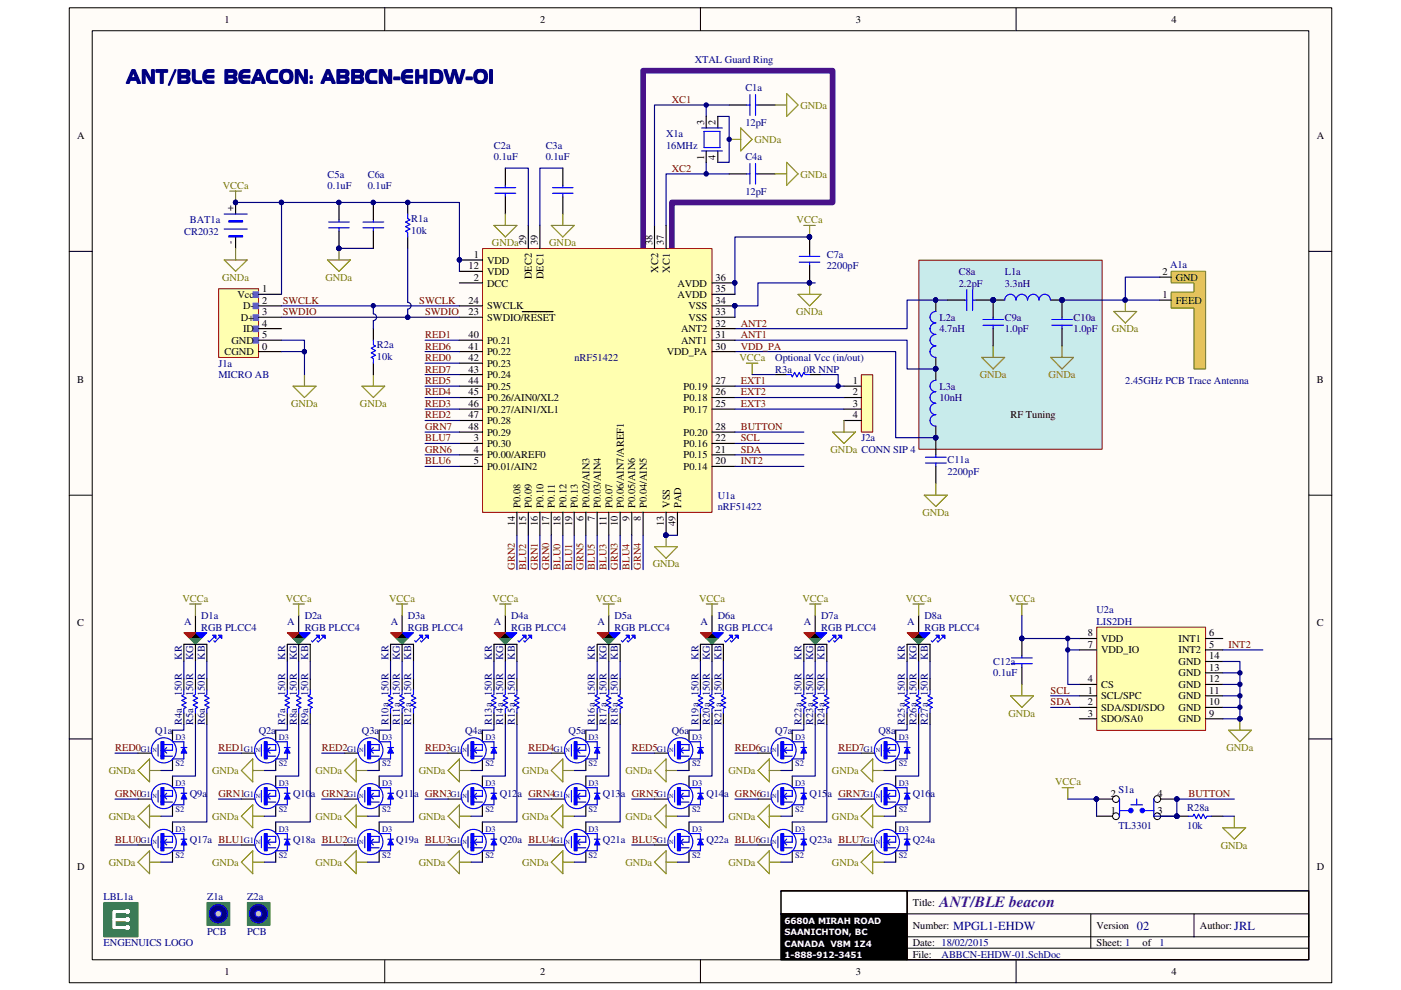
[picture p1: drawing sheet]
<svg xmlns="http://www.w3.org/2000/svg" width="297mm" height="210mm" viewBox="0 0 297 210" stroke-linecap="round" stroke-linejoin="round" font-family="sans-serif">
<defs><g id="words">
<text font-size="4.1" fill="#000080" x="26.9" y="17.7">ANT/BLE BEACON: ABBCN-EHDW-01</text>
<text font-size="3.3" fill="#421c8b" x="199.2" y="192.3">ANT/BLE beacon</text>
<g font-size="2.6" fill="#000080">
<text x="202.1" y="197.1">MPGL1-EHDW</text>
<text x="241" y="197.1">02</text>
<text x="261.7" y="197.1">JRL</text>
</g>
<g font-size="2.2">
<text x="47.6" y="4.8">1</text>
<text x="114.5" y="4.8">2</text>
<text x="181.4" y="4.8">3</text>
<text x="248.4" y="4.8">4</text>
<text x="16.3" y="29.4">A</text>
<text x="149.3" y="26.4" transform="rotate(-90 149.3 26.4)">3</text>
<text x="151.7" y="26.4" transform="rotate(-90 151.7 26.4)">2</text>
<text x="279.2" y="29.4">A</text>
<text x="149.3" y="33.9" transform="rotate(-90 149.3 33.9)">1</text>
<text x="151.7" y="33.9" transform="rotate(-90 151.7 33.9)">4</text>
<text x="49.5" y="44.7" transform="rotate(-90 49.5 44.7)">+</text>
<text x="49.5" y="51.7" transform="rotate(-90 49.5 51.7)">-</text>
<text x="111.5" y="51.9" transform="rotate(-90 111.5 51.9)">29</text>
<text x="114" y="51.9" transform="rotate(-90 114 51.9)">39</text>
<text x="138.3" y="51.9" transform="rotate(-90 138.3 51.9)">38</text>
<text x="140.8" y="51.9" transform="rotate(-90 140.8 51.9)">37</text>
<text x="99.4" y="57.1">12</text>
<text x="100.5" y="54.7">1</text>
<text x="100.5" y="59.5">2</text>
<text x="103.3" y="55.9">VDD</text>
<text x="103.3" y="58.3">VDD</text>
<text x="112.8" y="59.1" transform="rotate(-90 112.8 59.1)">DEC2</text>
<text x="115.2" y="59.1" transform="rotate(-90 115.2 59.1)">DEC1</text>
<text x="139.5" y="57.8" transform="rotate(-90 139.5 57.8)">XC2</text>
<text x="142" y="57.8" transform="rotate(-90 142 57.8)">XC1</text>
<text x="151.7" y="59.5">36</text>
<text x="246.5" y="58.3">2</text>
<text x="249.3" y="59.5">GND</text>
<text x="50.3" y="63.2">Vcc</text>
<text x="51.6" y="65.6">D-</text>
<text x="55.6" y="64.4">2</text>
<text x="55.6" y="61.9">1</text>
<text x="99.4" y="64.4">24</text>
<text x="103.3" y="60.7">DCC</text>
<text x="103.3" y="65.6">SWCLK</text>
<text x="143.6" y="63.2">AVDD</text>
<text x="143.6" y="60.7">AVDD</text>
<text x="146" y="65.6">VSS</text>
<text x="151.7" y="64.4">34</text>
<text x="151.7" y="61.9">35</text>
<text x="246.5" y="63.2">1</text>
<text x="249.3" y="64.4">FEED</text>
<text x="51.1" y="68">D+</text>
<text x="51.6" y="70.4">ID</text>
<text x="55.6" y="66.8">3</text>
<text x="55.6" y="69.3">4</text>
<text x="55.6" y="71.7">5</text>
<text x="99.4" y="66.8">23</text>
<text x="99.4" y="71.7">40</text>
<text x="103.3" y="68">SWDIO/RESET</text>
<text x="144.4" y="70.4">ANT2</text>
<text x="146" y="68">VSS</text>
<text x="151.7" y="71.7">31</text>
<text x="151.7" y="69.3">32</text>
<text x="151.7" y="66.8">33</text>
<text x="47.6" y="75.3">CGND</text>
<text x="49.1" y="72.9">GND</text>
<text x="55.6" y="74.1">0</text>
<text x="99.4" y="74.1">41</text>
<text x="99.4" y="76.5">42</text>
<text x="103.3" y="72.9">P0.21</text>
<text x="103.3" y="75.3">P0.22</text>
<text x="103.3" y="77.8">P0.23</text>
<text x="141.3" y="75.3">VDD_PA</text>
<text x="144.4" y="72.9">ANT1</text>
<text x="151.7" y="74.1">30</text>
<text x="16.4" y="81.1">B</text>
<text x="99.4" y="79">43</text>
<text x="99.4" y="81.4">44</text>
<text x="99.4" y="83.8">45</text>
<text x="103.3" y="80.2">P0.24</text>
<text x="103.3" y="82.6">P0.25</text>
<text x="144.9" y="82.6">P0.19</text>
<text x="151.7" y="83.8">26</text>
<text x="151.7" y="81.4">27</text>
<text x="180.8" y="81.4">1</text>
<text x="180.8" y="83.8">2</text>
<text x="279.2" y="81.1">B</text>
<text x="99.4" y="86.3">46</text>
<text x="99.4" y="88.7">47</text>
<text x="103.3" y="85">P0.26/AIN0/XL2</text>
<text x="103.3" y="87.5">P0.27/AIN1/XL1</text>
<text x="103.3" y="89.9">P0.28</text>
<text x="144.9" y="87.5">P0.17</text>
<text x="144.9" y="85">P0.18</text>
<text x="151.7" y="86.3">25</text>
<text x="180.8" y="86.3">3</text>
<text x="180.8" y="88.7">4</text>
<text x="214.2" y="88.7">RF Tuning</text>
<text x="99.4" y="91.1">48</text>
<text x="100.5" y="93.6">3</text>
<text x="103.3" y="94.8">P0.30</text>
<text x="103.3" y="92.4">P0.29</text>
<text x="144.9" y="94.8">P0.16</text>
<text x="144.9" y="92.4">P0.20</text>
<text x="151.7" y="93.6">22</text>
<text x="151.7" y="91.1">28</text>
<text x="100.5" y="98.4">5</text>
<text x="100.5" y="96">4</text>
<text x="103.3" y="99.7">P0.01/AIN2</text>
<text x="103.3" y="97.2">P0.00/AREF0</text>
<text x="144.9" y="99.7">P0.14</text>
<text x="144.9" y="97.2">P0.15</text>
<text x="151.7" y="98.4">20</text>
<text x="151.7" y="96">21</text>
<text x="110.4" y="107.7" transform="rotate(-90 110.4 107.7)">P0.08</text>
<text x="112.8" y="107.7" transform="rotate(-90 112.8 107.7)">P0.09</text>
<text x="115.2" y="107.7" transform="rotate(-90 115.2 107.7)">P0.10</text>
<text x="117.6" y="107.7" transform="rotate(-90 117.6 107.7)">P0.11</text>
<text x="120.1" y="107.7" transform="rotate(-90 120.1 107.7)">P0.12</text>
<text x="122.5" y="107.7" transform="rotate(-90 122.5 107.7)">P0.13</text>
<text x="125" y="107.7" transform="rotate(-90 125 107.7)">P0.02/AIN3</text>
<text x="127.4" y="107.7" transform="rotate(-90 127.4 107.7)">P0.03/AIN4</text>
<text x="129.8" y="107.7" transform="rotate(-90 129.8 107.7)">P0.07</text>
<text x="132.2" y="107.7" transform="rotate(-90 132.2 107.7)">P0.06/AIN7/AREF1</text>
<text x="134.7" y="107.7" transform="rotate(-90 134.7 107.7)">P0.05/AIN6</text>
<text x="137.1" y="107.7" transform="rotate(-90 137.1 107.7)">P0.04/AIN5</text>
<text x="142" y="107.7" transform="rotate(-90 142 107.7)">VSS</text>
<text x="144.4" y="107.7" transform="rotate(-90 144.4 107.7)">PAD</text>
<text x="109.1" y="111.5" transform="rotate(-90 109.1 111.5)">14</text>
<text x="111.5" y="111.5" transform="rotate(-90 111.5 111.5)">15</text>
<text x="114" y="111.5" transform="rotate(-90 114 111.5)">16</text>
<text x="116.4" y="111.5" transform="rotate(-90 116.4 111.5)">17</text>
<text x="118.9" y="111.5" transform="rotate(-90 118.9 111.5)">18</text>
<text x="121.3" y="111.5" transform="rotate(-90 121.3 111.5)">19</text>
<text x="123.7" y="110.4" transform="rotate(-90 123.7 110.4)">6</text>
<text x="126.1" y="110.4" transform="rotate(-90 126.1 110.4)">7</text>
<text x="128.6" y="111.5" transform="rotate(-90 128.6 111.5)">11</text>
<text x="131" y="111.5" transform="rotate(-90 131 111.5)">10</text>
<text x="133.5" y="110.4" transform="rotate(-90 133.5 110.4)">9</text>
<text x="135.9" y="110.4" transform="rotate(-90 135.9 110.4)">8</text>
<text x="140.8" y="111.5" transform="rotate(-90 140.8 111.5)">13</text>
<text x="143.2" y="111.5" transform="rotate(-90 143.2 111.5)">49</text>
<text x="16.4" y="132.8">C</text>
<text x="230.7" y="137.4">7</text>
<text x="230.7" y="134.9">8</text>
<text x="233.5" y="136.1">VDD</text>
<text x="249.9" y="136.1">INT1</text>
<text x="256.4" y="137.4">5</text>
<text x="256.4" y="134.9">6</text>
<text x="279.2" y="132.8">C</text>
<text x="233.5" y="138.6">VDD_IO</text>
<text x="249.9" y="138.6">INT2</text>
<text x="249.9" y="143.4">GND</text>
<text x="249.9" y="141">GND</text>
<text x="256.4" y="142.2">13</text>
<text x="256.4" y="139.8">14</text>
<text x="230.7" y="147.1">1</text>
<text x="230.7" y="149.5">2</text>
<text x="230.7" y="144.7">4</text>
<text x="233.5" y="148.3">SCL/SPC</text>
<text x="233.5" y="145.9">CS</text>
<text x="249.9" y="148.3">GND</text>
<text x="249.9" y="145.9">GND</text>
<text x="256.4" y="149.5">10</text>
<text x="256.4" y="147.1">11</text>
<text x="256.4" y="144.7">12</text>
<text x="230.7" y="151.9">3</text>
<text x="233.5" y="150.7">SDA/SDI/SDO</text>
<text x="233.5" y="153.2">SDO/SA0</text>
<text x="249.9" y="153.2">GND</text>
<text x="249.9" y="150.7">GND</text>
<text x="256.4" y="151.9">9</text>
<text x="235.5" y="172.6">1</text>
<text x="235.5" y="169">2</text>
<text x="245.4" y="172.6">3</text>
<text x="245.4" y="169">4</text>
<text x="16.3" y="184.5">D</text>
<text x="279.2" y="184.5">D</text>
<text x="193.5" y="192.1">Title:</text>
<text x="193.5" y="196.9">Number:</text>
<text x="232.5" y="196.9">Version</text>
<text x="254.4" y="196.9">Author:</text>
<text x="193.5" y="200.6">Date: 18/02/2015</text>
<text x="193.5" y="203">File:</text>
<text x="232.5" y="200.6">Sheet: 1</text>
<text x="242.2" y="200.6">of</text>
<text x="47.6" y="206.7">1</text>
<text x="114.5" y="206.7">2</text>
<text x="181.4" y="206.7">3</text>
<text x="248.4" y="206.7">4</text>
</g>
<g font-size="2.2" fill="#000080">
<text x="147.3" y="13.3">XTAL Guard Ring</text>
<text x="158" y="19.4">C1a</text>
<text x="141.2" y="29.1">X1a</text>
<text x="158" y="26.7">12pF</text>
<text x="104.7" y="31.5">C2a</text>
<text x="104.7" y="34">0.1uF</text>
<text x="115.7" y="31.5">C3a</text>
<text x="115.7" y="34">0.1uF</text>
<text x="141.2" y="31.5">16MHz</text>
<text x="158" y="34">C4a</text>
<text x="69.5" y="37.6">C5a</text>
<text x="69.5" y="40">0.1uF</text>
<text x="78" y="37.6">C6a</text>
<text x="78" y="40">0.1uF</text>
<text x="158" y="41.3">12pF</text>
<text x="40.3" y="47.4">BAT1a</text>
<text x="87.2" y="47.1">R1a</text>
<text x="39" y="49.8">CR2032</text>
<text x="87.2" y="49.5">10k</text>
<text x="175.3" y="54.7">C7a</text>
<text x="175.3" y="57.1">2200pF</text>
<text x="203.3" y="58.3">C8a</text>
<text x="213" y="58.3">L1a</text>
<text x="248.1" y="56.9">A1a</text>
<text x="203.3" y="60.7">2.2pF</text>
<text x="213" y="60.7">3.3nH</text>
<text x="199.2" y="68">L2a</text>
<text x="199.2" y="70.4">4.7nH</text>
<text x="213" y="68">C9a</text>
<text x="213" y="70.4">1.0pF</text>
<text x="227.6" y="68">C10a</text>
<text x="227.6" y="70.4">1.0pF</text>
<text x="46.3" y="77.8">J1a</text>
<text x="79.9" y="73.9">R2a</text>
<text x="79.9" y="76.3">10k</text>
<text x="121.8" y="76.5">nRF51422</text>
<text x="164.4" y="76.5">Optional Vcc (in/out)</text>
<text x="46.3" y="80.2">MICRO AB</text>
<text x="164.4" y="79">R3a</text>
<text x="170.4" y="79">0R NNP</text>
<text x="199.2" y="82.6">L3a</text>
<text x="238.6" y="81.4">2.45GHz PCB Trace Antenna</text>
<text x="199.2" y="85">10nH</text>
<text x="182.6" y="93.6">J2a</text>
<text x="200.9" y="98.2">C11a</text>
<text x="200.9" y="100.6">2200pF</text>
<text x="152.2" y="105.7">U1a</text>
<text x="152.2" y="108.2">nRF51422</text>
<text x="42.7" y="131.3">D1a</text>
<text x="64.6" y="131.3">D2a</text>
<text x="86.5" y="131.3">D3a</text>
<text x="108.4" y="131.3">D4a</text>
<text x="130.3" y="131.3">D5a</text>
<text x="152.2" y="131.3">D6a</text>
<text x="174.1" y="131.3">D7a</text>
<text x="196" y="131.3">D8a</text>
<text x="232.5" y="130">U2a</text>
<text x="39" y="132.5">A</text>
<text x="42.7" y="133.7">RGB PLCC4</text>
<text x="60.9" y="132.5">A</text>
<text x="64.6" y="133.7">RGB PLCC4</text>
<text x="82.8" y="132.5">A</text>
<text x="86.5" y="133.7">RGB PLCC4</text>
<text x="104.7" y="132.5">A</text>
<text x="108.4" y="133.7">RGB PLCC4</text>
<text x="126.7" y="132.5">A</text>
<text x="130.3" y="133.7">RGB PLCC4</text>
<text x="148.5" y="132.5">A</text>
<text x="152.2" y="133.7">RGB PLCC4</text>
<text x="170.4" y="132.5">A</text>
<text x="174.1" y="133.7">RGB PLCC4</text>
<text x="192.4" y="132.5">A</text>
<text x="196" y="133.7">RGB PLCC4</text>
<text x="232.5" y="132.5">LIS2DH</text>
<text x="38.6" y="139.9" transform="rotate(-90 38.6 139.9)">KR</text>
<text x="41" y="140" transform="rotate(-90 41 140)">KG</text>
<text x="43.4" y="139.9" transform="rotate(-90 43.4 139.9)">KB</text>
<text x="60.4" y="139.9" transform="rotate(-90 60.4 139.9)">KR</text>
<text x="62.9" y="140" transform="rotate(-90 62.9 140)">KG</text>
<text x="65.3" y="139.9" transform="rotate(-90 65.3 139.9)">KB</text>
<text x="82.3" y="139.9" transform="rotate(-90 82.3 139.9)">KR</text>
<text x="84.8" y="140" transform="rotate(-90 84.8 140)">KG</text>
<text x="87.2" y="139.9" transform="rotate(-90 87.2 139.9)">KB</text>
<text x="104.3" y="139.9" transform="rotate(-90 104.3 139.9)">KR</text>
<text x="106.7" y="140" transform="rotate(-90 106.7 140)">KG</text>
<text x="109.1" y="139.9" transform="rotate(-90 109.1 139.9)">KB</text>
<text x="126.1" y="139.9" transform="rotate(-90 126.1 139.9)">KR</text>
<text x="128.6" y="140" transform="rotate(-90 128.6 140)">KG</text>
<text x="131" y="139.9" transform="rotate(-90 131 139.9)">KB</text>
<text x="148.1" y="139.9" transform="rotate(-90 148.1 139.9)">KR</text>
<text x="150.5" y="140" transform="rotate(-90 150.5 140)">KG</text>
<text x="152.9" y="139.9" transform="rotate(-90 152.9 139.9)">KB</text>
<text x="170" y="139.9" transform="rotate(-90 170 139.9)">KR</text>
<text x="172.4" y="140" transform="rotate(-90 172.4 140)">KG</text>
<text x="174.8" y="139.9" transform="rotate(-90 174.8 139.9)">KB</text>
<text x="191.9" y="139.9" transform="rotate(-90 191.9 139.9)">KR</text>
<text x="194.3" y="140" transform="rotate(-90 194.3 140)">KG</text>
<text x="196.7" y="139.9" transform="rotate(-90 196.7 139.9)">KB</text>
<text x="210.6" y="141">C12a</text>
<text x="210.6" y="143.4">0.1uF</text>
<text x="38.6" y="147.6" transform="rotate(-90 38.6 147.6)">150R</text>
<text x="41" y="147.6" transform="rotate(-90 41 147.6)">150R</text>
<text x="43.4" y="147.6" transform="rotate(-90 43.4 147.6)">150R</text>
<text x="60.4" y="147.6" transform="rotate(-90 60.4 147.6)">150R</text>
<text x="62.9" y="147.6" transform="rotate(-90 62.9 147.6)">150R</text>
<text x="65.3" y="147.6" transform="rotate(-90 65.3 147.6)">150R</text>
<text x="32.9" y="155.6">Q1a</text>
<text x="38.6" y="153.6" transform="rotate(-90 38.6 153.6)">R4a</text>
<text x="41" y="153.6" transform="rotate(-90 41 153.6)">R5a</text>
<text x="43.4" y="153.6" transform="rotate(-90 43.4 153.6)">R6a</text>
<text x="54.9" y="155.6">Q2a</text>
<text x="60.4" y="153.6" transform="rotate(-90 60.4 153.6)">R7a</text>
<text x="62.9" y="153.6" transform="rotate(-90 62.9 153.6)">R8a</text>
<text x="65.3" y="153.6" transform="rotate(-90 65.3 153.6)">R9a</text>
<text x="76.7" y="155.6">Q3a</text>
<text x="82.3" y="153.6" transform="rotate(-90 82.3 153.6)">R10a 150R</text>
<text x="84.8" y="153.6" transform="rotate(-90 84.8 153.6)">R11a 150R</text>
<text x="87.2" y="153.6" transform="rotate(-90 87.2 153.6)">R12a 150R</text>
<text x="98.6" y="155.6">Q4a</text>
<text x="104.3" y="153.6" transform="rotate(-90 104.3 153.6)">R13a 150R</text>
<text x="106.7" y="153.6" transform="rotate(-90 106.7 153.6)">R14a 150R</text>
<text x="109.1" y="153.6" transform="rotate(-90 109.1 153.6)">R15a 150R</text>
<text x="120.6" y="155.6">Q5a</text>
<text x="126.1" y="153.6" transform="rotate(-90 126.1 153.6)">R16a 150R</text>
<text x="128.6" y="153.6" transform="rotate(-90 128.6 153.6)">R17a 150R</text>
<text x="131" y="153.6" transform="rotate(-90 131 153.6)">R18a 150R</text>
<text x="142.4" y="155.6">Q6a</text>
<text x="148.1" y="153.6" transform="rotate(-90 148.1 153.6)">R19a 150R</text>
<text x="150.5" y="153.6" transform="rotate(-90 150.5 153.6)">R20a 150R</text>
<text x="152.9" y="153.6" transform="rotate(-90 152.9 153.6)">R21a 150R</text>
<text x="164.4" y="155.6">Q7a</text>
<text x="170" y="153.6" transform="rotate(-90 170 153.6)">R22a 150R</text>
<text x="172.4" y="153.6" transform="rotate(-90 172.4 153.6)">R23a 150R</text>
<text x="174.8" y="153.6" transform="rotate(-90 174.8 153.6)">R24a 150R</text>
<text x="186.3" y="155.6">Q8a</text>
<text x="191.9" y="153.6" transform="rotate(-90 191.9 153.6)">R25a 150R</text>
<text x="194.3" y="153.6" transform="rotate(-90 194.3 153.6)">R26a 150R</text>
<text x="196.7" y="153.6" transform="rotate(-90 196.7 153.6)">R27a 150R</text>
<text x="40.3" y="169">Q9a</text>
<text x="62.1" y="169">Q10a GRN2</text>
<text x="84" y="169">Q11a GRN3</text>
<text x="106" y="169">Q12a GRN4</text>
<text x="127.8" y="169">Q13a GRN5</text>
<text x="149.8" y="169">Q14a GRN6</text>
<text x="171.7" y="169">Q15a GRN7</text>
<text x="193.5" y="169">Q16a</text>
<text x="237.1" y="168.2">S1a</text>
<text x="251.7" y="171.9">R28a</text>
<text x="40.3" y="178.7">Q17a BLU1</text>
<text x="62.1" y="178.7">Q18a BLU2</text>
<text x="84" y="178.7">Q19a BLU3</text>
<text x="106" y="178.7">Q20a BLU4</text>
<text x="127.8" y="178.7">Q21a BLU5</text>
<text x="149.8" y="178.7">Q22a BLU6</text>
<text x="171.7" y="178.7">Q23a BLU7</text>
<text x="193.5" y="178.7">Q24a</text>
<text x="237.1" y="175.8">TL3301</text>
<text x="251.7" y="175.8">10k</text>
<text x="22" y="190.9">LBL1a</text>
<text x="43.9" y="190.9">Z1a</text>
<text x="52.4" y="190.9">Z2a</text>
<text x="22" y="200.6">ENGENUICS LOGO</text>
<text x="43.9" y="198.2">PCB</text>
<text x="52.4" y="198.2">PCB</text>
<text x="199.6" y="203">ABBCN-EHDW-01.SchDoc</text>
<text x="245.9" y="200.6">1</text>
</g>
<g font-size="2.2" fill="#800000">
<text x="142.4" y="21.8">XC1</text>
<text x="142.4" y="36.4">XC2</text>
<text x="59.9" y="64.4">SWCLK</text>
<text x="88.9" y="64.4">SWCLK</text>
<text x="59.9" y="66.8">SWDIO</text>
<text x="90.1" y="71.7">RED1</text>
<text x="90.1" y="66.8">SWDIO</text>
<text x="157.1" y="69.3">ANT2</text>
<text x="157.1" y="71.7">ANT1</text>
<text x="90.1" y="76.5">RED0</text>
<text x="90.1" y="74.1">RED6</text>
<text x="157.1" y="74.1">VDD_PA</text>
<text x="90.1" y="79">RED7</text>
<text x="90.1" y="83.8">RED4</text>
<text x="90.1" y="81.4">RED5</text>
<text x="157.1" y="83.8">EXT2</text>
<text x="157.1" y="81.4">EXT1</text>
<text x="90.1" y="88.7">RED2</text>
<text x="90.1" y="86.3">RED3</text>
<text x="157.1" y="86.3">EXT3</text>
<text x="90.1" y="91.1">GRN7</text>
<text x="90.1" y="93.6">BLU7</text>
<text x="157.1" y="91.1">BUTTON</text>
<text x="157.1" y="93.6">SCL</text>
<text x="90.1" y="96">GRN6</text>
<text x="90.1" y="98.4">BLU6</text>
<text x="157.1" y="98.4">INT2</text>
<text x="157.1" y="96">SDA</text>
<text x="109.1" y="120.8" transform="rotate(-90 109.1 120.8)">GRN2</text>
<text x="111.5" y="120.8" transform="rotate(-90 111.5 120.8)">BLU2</text>
<text x="114" y="120.8" transform="rotate(-90 114 120.8)">GRN1</text>
<text x="116.4" y="120.8" transform="rotate(-90 116.4 120.8)">GRN0</text>
<text x="118.9" y="120.8" transform="rotate(-90 118.9 120.8)">BLU0</text>
<text x="121.3" y="120.8" transform="rotate(-90 121.3 120.8)">BLU1</text>
<text x="123.7" y="120.8" transform="rotate(-90 123.7 120.8)">GRN5</text>
<text x="126.1" y="120.8" transform="rotate(-90 126.1 120.8)">BLU5</text>
<text x="128.6" y="120.8" transform="rotate(-90 128.6 120.8)">BLU3</text>
<text x="131" y="120.8" transform="rotate(-90 131 120.8)">GRN3</text>
<text x="133.5" y="120.8" transform="rotate(-90 133.5 120.8)">BLU4</text>
<text x="135.9" y="120.8" transform="rotate(-90 135.9 120.8)">GRN4</text>
<text x="260.5" y="137.4">INT2</text>
<text x="222.8" y="147.1">SCL</text>
<text x="222.8" y="149.5">SDA</text>
<text x="24.4" y="159.3">RED0</text>
<text x="46.3" y="159.3">RED1</text>
<text x="68.2" y="159.3">RED2</text>
<text x="90.1" y="159.3">RED3</text>
<text x="112.1" y="159.3">RED4</text>
<text x="133.9" y="159.3">RED5</text>
<text x="155.8" y="159.3">RED6</text>
<text x="177.8" y="159.3">RED7</text>
<text x="24.4" y="169">GRN0</text>
<text x="46.3" y="169">GRN1</text>
<text x="252" y="169">BUTTON</text>
<text x="24.4" y="178.7">BLU0</text>
</g>
<g font-size="2.2" fill="#808000">
<text x="169.7" y="23">GNDa</text>
<text x="160" y="30.3">GNDa</text>
<text x="47.2" y="40">VCCa</text>
<text x="169.7" y="37.6">GNDa</text>
<text x="168.9" y="47.4">VCCa</text>
<text x="104.3" y="52.2">GNDa</text>
<text x="116.5" y="52.2">GNDa</text>
<text x="47.1" y="59.5">GNDa</text>
<text x="69" y="59.5">GNDa</text>
<text x="168.8" y="66.8">GNDa</text>
<text x="235.7" y="70.4">GNDa</text>
<text x="156.8" y="76.5">VCCa</text>
<text x="207.7" y="80.2">GNDa</text>
<text x="222.3" y="80.2">GNDa</text>
<text x="61.7" y="86.3">GNDa</text>
<text x="76.3" y="86.3">GNDa</text>
<text x="176.1" y="96">GNDa CONN SIP 4</text>
<text x="195.6" y="109.4">GNDa</text>
<text x="138.4" y="120.3">GNDa</text>
<text x="38.7" y="127.6">VCCa</text>
<text x="60.6" y="127.6">VCCa</text>
<text x="82.5" y="127.6">VCCa</text>
<text x="104.4" y="127.6">VCCa</text>
<text x="126.3" y="127.6">VCCa</text>
<text x="148.2" y="127.6">VCCa</text>
<text x="170.1" y="127.6">VCCa</text>
<text x="192" y="127.6">VCCa</text>
<text x="213.9" y="127.6">VCCa</text>
<text x="213.8" y="151.9">GNDa</text>
<text x="260.1" y="159.3">GNDa</text>
<text x="23.1" y="164.1">GNDa</text>
<text x="45" y="164.1">GNDa</text>
<text x="66.9" y="164.1">GNDa</text>
<text x="88.8" y="164.1">GNDa</text>
<text x="110.7" y="164.1">GNDa</text>
<text x="132.6" y="164.1">GNDa</text>
<text x="154.5" y="164.1">GNDa</text>
<text x="176.4" y="164.1">GNDa</text>
<text x="223.7" y="166.5">VCCa</text>
<text x="23.1" y="173.8">GNDa</text>
<text x="45" y="173.8">GNDa</text>
<text x="66.9" y="173.8">GNDa</text>
<text x="88.8" y="173.8">GNDa</text>
<text x="110.7" y="173.8">GNDa</text>
<text x="132.6" y="173.8">GNDa</text>
<text x="154.5" y="173.8">GNDa</text>
<text x="176.4" y="173.8">GNDa</text>
<text x="258.8" y="179.9">GNDa</text>
<text x="23.1" y="183.6">GNDa</text>
<text x="45" y="183.6">GNDa</text>
<text x="66.9" y="183.6">GNDa</text>
<text x="88.8" y="183.6">GNDa</text>
<text x="110.7" y="183.6">GNDa</text>
<text x="132.6" y="183.6">GNDa</text>
<text x="154.5" y="183.6">GNDa</text>
<text x="176.4" y="183.6">GNDa</text>
</g>
<g font-size="1.8" fill="#000080">
<text x="29.8" y="159.3">G1</text>
<text x="37.2" y="156.9">D3</text>
<text x="51.7" y="159.3">G1</text>
<text x="59.1" y="156.9">D3</text>
<text x="73.6" y="159.3">G1</text>
<text x="81" y="156.9">D3</text>
<text x="95.5" y="159.3">G1</text>
<text x="102.9" y="156.9">D3</text>
<text x="117.4" y="159.3">G1</text>
<text x="124.8" y="156.9">D3</text>
<text x="139.3" y="159.3">G1</text>
<text x="146.7" y="156.9">D3</text>
<text x="161.2" y="159.3">G1</text>
<text x="168.6" y="156.9">D3</text>
<text x="183.1" y="159.3">G1</text>
<text x="190.5" y="156.9">D3</text>
<text x="37.2" y="162.4">S2</text>
<text x="37.2" y="166.6">D3</text>
<text x="59.1" y="162.4">S2</text>
<text x="59.1" y="166.6">D3</text>
<text x="81" y="162.4">S2</text>
<text x="81" y="166.6">D3</text>
<text x="102.9" y="162.4">S2</text>
<text x="102.9" y="166.6">D3</text>
<text x="124.8" y="162.4">S2</text>
<text x="124.8" y="166.6">D3</text>
<text x="146.7" y="162.4">S2</text>
<text x="146.7" y="166.6">D3</text>
<text x="168.6" y="162.4">S2</text>
<text x="168.6" y="166.6">D3</text>
<text x="190.5" y="162.4">S2</text>
<text x="190.5" y="166.6">D3</text>
<text x="29.8" y="169.1">G1</text>
<text x="37.2" y="172.1">S2</text>
<text x="51.7" y="169.1">G1</text>
<text x="59.1" y="172.1">S2</text>
<text x="73.6" y="169.1">G1</text>
<text x="81" y="172.1">S2</text>
<text x="95.5" y="169.1">G1</text>
<text x="102.9" y="172.1">S2</text>
<text x="117.4" y="169.1">G1</text>
<text x="124.8" y="172.1">S2</text>
<text x="139.3" y="169.1">G1</text>
<text x="146.7" y="172.1">S2</text>
<text x="161.2" y="169.1">G1</text>
<text x="168.6" y="172.1">S2</text>
<text x="183.1" y="169.1">G1</text>
<text x="190.5" y="172.1">S2</text>
<text x="29.8" y="178.8">G1</text>
<text x="37.2" y="176.4">D3</text>
<text x="51.7" y="178.8">G1</text>
<text x="59.1" y="176.4">D3</text>
<text x="73.6" y="178.8">G1</text>
<text x="81" y="176.4">D3</text>
<text x="95.5" y="178.8">G1</text>
<text x="102.9" y="176.4">D3</text>
<text x="117.4" y="178.8">G1</text>
<text x="124.8" y="176.4">D3</text>
<text x="139.3" y="178.8">G1</text>
<text x="146.7" y="176.4">D3</text>
<text x="161.2" y="178.8">G1</text>
<text x="168.6" y="176.4">D3</text>
<text x="183.1" y="178.8">G1</text>
<text x="190.5" y="176.4">D3</text>
<text x="37.2" y="181.8">S2</text>
<text x="59.1" y="181.8">S2</text>
<text x="81" y="181.8">S2</text>
<text x="102.9" y="181.8">S2</text>
<text x="124.8" y="181.8">S2</text>
<text x="146.7" y="181.8">S2</text>
<text x="168.6" y="181.8">S2</text>
<text x="190.5" y="181.8">S2</text>
</g>
<g font-size="1.8" fill="#fff">
<text x="166.3" y="195.8">6680A MIRAH ROAD</text>
<text x="166.3" y="198.2">SAANICHTON, BC</text>
<text x="166.3" y="200.7">CANADA V8M 1Z4</text>
<text x="166.3" y="203.1">1-888-912-3451</text>
</g>
<g font-size="1.3" fill="#000080">
<text x="32.3" y="159.4">N</text>
<text x="54.2" y="159.4">N</text>
<text x="76.2" y="159.4">N</text>
<text x="98" y="159.4">N</text>
<text x="119.9" y="159.4">N</text>
<text x="141.9" y="159.4">N</text>
<text x="163.7" y="159.4">N</text>
<text x="185.7" y="159.4">N</text>
<text x="32.3" y="169.2">N</text>
<text x="54.2" y="169.2">N</text>
<text x="76.2" y="169.2">N</text>
<text x="98" y="169.2">N</text>
<text x="119.9" y="169.2">N</text>
<text x="141.9" y="169.2">N</text>
<text x="163.7" y="169.2">N</text>
<text x="185.7" y="169.2">N</text>
<text x="32.3" y="178.9">N</text>
<text x="54.2" y="178.9">N</text>
<text x="76.2" y="178.9">N</text>
<text x="98" y="178.9">N</text>
<text x="119.9" y="178.9">N</text>
<text x="141.9" y="178.9">N</text>
<text x="163.7" y="178.9">N</text>
<text x="185.7" y="178.9">N</text>
</g>
</g></defs>
<path d="M14.7 1.7h267.7v206.7h-267.7z" fill="#fffcf8"/>
<path d="M14.7 1.7h267.7v206.7h-267.7z" fill="none" stroke="#000" stroke-width=".21"/>
<path d="M19.6 6.6h257.9v196.9h-257.9z" fill="#fffcf8"/>
<g fill="none" stroke="#000" stroke-width=".21">
<path d="M19.6 6.5h257.9v197h-257.9zM81.6 1.6v4.9M148.5 1.6v4.9M215.4 1.6v4.9M14.7 53.3h4.9M277.5 53.3h4.9M14.7 105h4.9M277.5 105h4.9M14.7 156.7h4.9M277.5 156.7h4.9M165.6 188.9h26.7M192.3 198.6h85.2v-4.8h-24.4v4.8"/>
<path d="M192.3 193.8h60.8M231.3 193.8v7.2M277.5 188.9h-85.2v14.6M81.6 203.5v4.9M148.5 203.5v4.9M192.3 201h85.2M215.4 203.5v4.9"/>
</g>
<path d="M165.6 189h26.7v4.8h-26.7z" fill="#fff"/>
<path d="M165.6 188.9h26.7v4.9h-26.7zM165.6 193.8h26.7v9.7h-26.7z" fill="none" stroke="#000" stroke-width=".21"/>
<path d="M165.6 188.9h111.9v14.6h-111.9zM165.6 193.8h26.7M192.3 188.9v14.6" fill="none" stroke="#000" stroke-width=".24"/>
<path d="M165.6 193.8h26.7v9.7h-26.7z" fill="#000"/>
<path d="M43.9 191.4h4.8v4.8h-4.8z" fill="#008000"/>
<path d="M43.9 191.3h4.8v4.9h-4.8z" fill="none" stroke="#008000" stroke-width=".21"/>
<circle cx="46.3" cy="193.7" r="1.93" fill="#11037f"/>
<circle cx="46.3" cy="193.7" r="1.93" fill="none" stroke="#00f" stroke-width=".21"/>
<circle cx="46.3" cy="193.7" r=".7" fill="#c0c0c0"/>
<circle cx="46.3" cy="193.7" r=".7" fill="none" stroke="#00f" stroke-width=".21"/>
<path d="M52.5 191.4h4.7v4.8h-4.7z" fill="#008000"/>
<path d="M52.4 191.3h4.8v4.9h-4.8z" fill="none" stroke="#008000" stroke-width=".21"/>
<circle cx="54.8" cy="193.7" r="1.93" fill="#11037f"/>
<circle cx="54.8" cy="193.7" r="1.93" fill="none" stroke="#00f" stroke-width=".21"/>
<circle cx="54.8" cy="193.7" r=".7" fill="#c0c0c0"/>
<circle cx="54.8" cy="193.7" r=".7" fill="none" stroke="#00f" stroke-width=".21"/>
<path d="M46.4 61.3h8.4v14.5h-8.4z" fill="#ffffb0"/>
<path d="M46.4 61.2h8.4v14.6h-8.4z" fill="none" stroke="#800000" stroke-width=".21"/>
<path d="M53.7 64.3h1.1v1.1h-1.1z" fill="#5f73e2"/>
<path d="M53.6 64.3h1.2v1.1h-1.2z" fill="none" stroke="#5f73e2" stroke-width=".21"/>
<path d="M53.7 61.9h1.1v1.1h-1.1z" fill="#5f73e2"/>
<path d="M53.6 61.8h1.2v1.2h-1.2z" fill="none" stroke="#5f73e2" stroke-width=".21"/>
<path d="M53.7 66.8h1.1v1.1h-1.1z" fill="#5f73e2"/>
<path d="M53.6 66.7h1.2v1.2h-1.2z" fill="none" stroke="#5f73e2" stroke-width=".21"/>
<path d="M53.7 71.6h1.1v1.2h-1.1z" fill="#5f73e2"/>
<path d="M53.6 71.5h1.2v1.3h-1.2z" fill="none" stroke="#5f73e2" stroke-width=".21"/>
<path d="M53.7 69.2h1.1v1.1h-1.1z" fill="#5f73e2"/>
<path d="M53.6 69.1h1.2v1.2h-1.2z" fill="none" stroke="#5f73e2" stroke-width=".21"/>
<path d="M54.8 62.4h4.9M54.8 64.9h4.9M54.8 67.3h4.9M54.8 69.7h4.9M54.8 72.1h4.9M54.8 74.5h4.9" fill="none" stroke="#000" stroke-width=".24"/>
<path d="M59.7 64.9h37.7M59.7 67.3h26.7" fill="none" stroke="#000080" stroke-width=".24"/>
<circle cx="86.4" cy="67.3" r=".46" fill="#000080"/>
<circle cx="86.4" cy="67.3" r=".46" fill="none" stroke="#000080" stroke-width=".21"/>
<path d="M64.6 79.4v2.5M62.1 81.9h4.9l-2.4 2.4z" fill="none" stroke="#808000" stroke-width=".24"/>
<path d="M29.2 159.7h3M36.6 154.8v2.5M39 143.9v2.4M39 151.2v2.4M36.6 160.9v2.5" fill="none" stroke="#000" stroke-width=".24"/>
<path d="M33.5 157.9v2.4M34.1 159.1h2.5M34.8 157.9h1.8M35.3 158.5l-.5 .6 .5 .6M39 146.3v1l-.5 .2 1 .5-1 .5 1 .5-1 .5 1 .5-.5 .2v1M34.1 160.3h2.5" fill="none" stroke="#00f" stroke-width=".24"/>
<path d="M34.1 157.3h.7v3.6h-.7z" fill-rule="evenodd" fill="#00f"/>
<path d="M34.1 157.3h.7v3.6h-.7zM38.4 158.5h1.2M39 157.3v3.6" fill="none" stroke="#00f" stroke-width=".24"/>
<path d="M39 158.5l.6 1.2h-1.2z" fill="#00f"/>
<path d="M39 158.5l.6 1.2h-1.2z" fill="none" stroke="#00f" stroke-width=".21"/>
<g fill="none" stroke="#00f" stroke-width=".24">
<path d="M36.6 157.3h2.4M36.6 157.9v1.2M36.6 160.9h2.4"/>
<circle cx="34.7" cy="159.1" r="2.66"/>
</g>
<path d="M41.4 130.5v3.7M43.9 136.6h-4.9v3.7" fill="none" stroke="#000" stroke-width=".24"/>
<path d="M45.1 134.7h.7v.7z" fill="#00f"/>
<path d="M45.1 134.7h.7v.7z" fill="none" stroke="#00f" stroke-width=".21"/>
<path d="M45.6 134.9l-1.2 1.2-.3-.3" fill="none" stroke="#00f" stroke-width=".24"/>
<path d="M46.3 134.7h.7v.7z" fill="#00f"/>
<path d="M46.3 134.7h.7v.7z" fill="none" stroke="#00f" stroke-width=".21"/>
<path d="M46.8 134.9l-1.2 1.2-.3-.3" fill="none" stroke="#00f" stroke-width=".24"/>
<path d="M40.2 135.4l1.2-1.2 1.3 1.2z" fill="#000"/>
<path d="M40.2 135.4l1.2-1.2 1.3 1.2z" fill="none" stroke="#000" stroke-width=".21"/>
<path d="M41.4 134.2h2.5l-1.2 1.2z" fill="#00f"/>
<path d="M41.4 134.2h2.5l-1.2 1.2z" fill="none" stroke="#00f" stroke-width=".21"/>
<path d="M39 134.2h2.4l-1.2 1.2z" fill="#f00"/>
<path d="M39 134.2h2.4l-1.2 1.2z" fill="none" stroke="#f00" stroke-width=".21"/>
<path d="M40.2 135.4h2.5l-1.3 1.2z" fill="#00bf00"/>
<path d="M40.2 135.4h2.5l-1.3 1.2z" fill="none" stroke="#00bf00" stroke-width=".21"/>
<path d="M41.4 136.6v3.7M43.9 136.6v3.7M41.4 143.9v2.4M41.4 151.2v2.4M43.9 143.9v2.4M43.9 151.2v2.4" fill="none" stroke="#000" stroke-width=".24"/>
<path d="M41.4 146.3v1l-.5 .2 1 .5-1 .5 1 .5-1 .5 1 .5-.5 .2v1M43.9 146.3v1l-.5 .2 1 .5-1 .5 1 .5-1 .5 1 .5-.5 .2v1" fill="none" stroke="#00f" stroke-width=".24"/>
<path d="M43.9 140.3v3.6" fill="none" stroke="#000080" stroke-width=".24"/>
<path d="M31.7 160.9v4.9l-2.5-2.4zM31.7 163.4h2.4" fill="none" stroke="#808000" stroke-width=".24"/>
<path d="M194.9 55.2h38.8v40h-38.8z" fill="#c8ebeb"/>
<path d="M194.8 55.2h38.9v40h-38.9z" fill="none" stroke="#800000" stroke-width=".21"/>
<path d="M204.5 63.6h.5M205 61.4v4.4M206.2 63.6h.7M206.2 61.4v4.4" fill="none" stroke="#00f" stroke-width=".24"/>
<path d="M200.8 63.6h3.7M206.9 63.6h3.7" fill="none" stroke="#000" stroke-width=".24"/>
<circle cx="210.6" cy="63.6" r=".48" fill="#000080"/>
<circle cx="210.6" cy="63.6" r=".48" fill="none" stroke="#000080" stroke-width=".21"/>
<circle cx="210.6" cy="63.6" r=".48" fill="#000080"/>
<circle cx="210.6" cy="63.6" r=".48" fill="none" stroke="#000080" stroke-width=".21"/>
<path d="M208.4 69h4.4M208.4 67.7h4.4M210.6 67.3v.4M210.6 69v.7" fill="none" stroke="#00f" stroke-width=".24"/>
<path d="M210.6 63.6v3.7" fill="none" stroke="#000" stroke-width=".24"/>
<circle cx="210.6" cy="63.6" r=".48" fill="#000080"/>
<circle cx="210.6" cy="63.6" r=".48" fill="none" stroke="#000080" stroke-width=".21"/>
<path d="M210.6 69.7v3.7" fill="none" stroke="#000" stroke-width=".24"/>
<circle cx="210.6" cy="63.6" r=".48" fill="#000080"/>
<circle cx="210.6" cy="63.6" r=".48" fill="none" stroke="#000080" stroke-width=".21"/>
<path d="M48.7 40.5h2.5M49.9 40.5v2.4" fill="none" stroke="#808000" stroke-width=".24"/>
<circle cx="49.9" cy="42.9" r=".45" fill="#000080"/>
<circle cx="49.9" cy="42.9" r=".45" fill="none" stroke="#000080" stroke-width=".21"/>
<path d="M117.1 39.8h4.4M119.3 39.3v.5M117.1 41h4.4M119.3 41v.7M169.5 55.6h4.3M169.5 54.4h4.3M171.7 53.9v.5M171.7 55.6v.7" fill="none" stroke="#00f" stroke-width=".24"/>
<path d="M119.3 35.6v3.7M119.3 41.7v3.7M171.7 50.2v3.7" fill="none" stroke="#000" stroke-width=".24"/>
<circle cx="171.6" cy="50.2" r=".48" fill="#000080"/>
<circle cx="171.6" cy="50.2" r=".48" fill="none" stroke="#000080" stroke-width=".21"/>
<path d="M171.7 56.3v3.7" fill="none" stroke="#000" stroke-width=".24"/>
<circle cx="171.6" cy="60" r=".47" fill="#000080"/>
<circle cx="171.6" cy="60" r=".47" fill="none" stroke="#000080" stroke-width=".21"/>
<circle cx="171.6" cy="50.2" r=".48" fill="#000080"/>
<circle cx="171.6" cy="50.2" r=".48" fill="none" stroke="#000080" stroke-width=".21"/>
<circle cx="171.6" cy="60" r=".47" fill="#000080"/>
<circle cx="171.6" cy="60" r=".47" fill="none" stroke="#000080" stroke-width=".21"/>
<path d="M222.8 63.6h2.4" fill="none" stroke="#000" stroke-width=".24"/>
<circle cx="225.2" cy="63.6" r=".48" fill="#000080"/>
<circle cx="225.2" cy="63.6" r=".48" fill="none" stroke="#000080" stroke-width=".21"/>
<path d="M210.6 63.6h2.4" fill="none" stroke="#000" stroke-width=".24"/>
<circle cx="210.6" cy="63.6" r=".48" fill="#000080"/>
<circle cx="210.6" cy="63.6" r=".48" fill="none" stroke="#000080" stroke-width=".21"/>
<path d="M213 63.6a1.19 1.19 0 0 1 1.2-1.2 1.19 1.19 0 0 1 1.2 1.2 1.23 1.23 0 0 1 1.2-1.2 1.23 1.23 0 0 1 1.2 1.2M217.9 63.6a1.19 1.19 0 0 1 1.2-1.2 1.19 1.19 0 0 1 1.2 1.2M220.3 63.6a1.21 1.21 0 0 1 1.2-1.2 1.21 1.21 0 0 1 1.2 1.2" fill="none" stroke="#00f" stroke-width=".24"/>
<circle cx="225.2" cy="63.6" r=".48" fill="#000080"/>
<circle cx="225.2" cy="63.6" r=".48" fill="none" stroke="#000080" stroke-width=".21"/>
<circle cx="210.6" cy="63.6" r=".48" fill="#000080"/>
<circle cx="210.6" cy="63.6" r=".48" fill="none" stroke="#000080" stroke-width=".21"/>
<path d="M198.4 78.2v2.4" fill="none" stroke="#000" stroke-width=".24"/>
<circle cx="198.4" cy="78.2" r=".46" fill="#000080"/>
<circle cx="198.4" cy="78.2" r=".46" fill="none" stroke="#000080" stroke-width=".21"/>
<path d="M198.4 90.4v2.4" fill="none" stroke="#000" stroke-width=".24"/>
<circle cx="198.4" cy="92.8" r=".46" fill="#000080"/>
<circle cx="198.4" cy="92.8" r=".46" fill="none" stroke="#000080" stroke-width=".21"/>
<path d="M198.4 80.6a1.21 1.21 0 0 0-1.2 1.3 1.21 1.21 0 0 0 1.2 1.2 1.21 1.21 0 0 0-1.2 1.2 1.21 1.21 0 0 0 1.2 1.2 1.23 1.23 0 0 0-1.2 1.2 1.23 1.23 0 0 0 1.2 1.2 1.21 1.21 0 0 0-1.2 1.2 1.21 1.21 0 0 0 1.2 1.2" fill="none" stroke="#00f" stroke-width=".24"/>
<circle cx="198.4" cy="78.2" r=".46" fill="#000080"/>
<circle cx="198.4" cy="78.2" r=".46" fill="none" stroke="#000080" stroke-width=".21"/>
<circle cx="198.4" cy="92.8" r=".46" fill="#000080"/>
<circle cx="198.4" cy="92.8" r=".46" fill="none" stroke="#000080" stroke-width=".21"/>
<path d="M69.4 55.1h4.9l-2.4 2.4zM71.9 52.7v2.4" fill="none" stroke="#808000" stroke-width=".24"/>
<circle cx="71.8" cy="52.7" r=".46" fill="#000080"/>
<circle cx="71.8" cy="52.7" r=".46" fill="none" stroke="#000080" stroke-width=".21"/>
<path d="M171.7 60v2.4M169.2 62.4h4.9l-2.4 2.5z" fill="none" stroke="#808000" stroke-width=".24"/>
<circle cx="171.6" cy="60" r=".47" fill="#000080"/>
<circle cx="171.6" cy="60" r=".47" fill="none" stroke="#000080" stroke-width=".21"/>
<path d="M104.9 39.8h4.4M107.1 39.3v.5M104.9 41h4.4M107.1 41v.7" fill="none" stroke="#00f" stroke-width=".24"/>
<path d="M107.1 35.6v3.7M107.1 41.7v3.7" fill="none" stroke="#000" stroke-width=".24"/>
<path d="M116.9 47.8h4.8l-2.4 2.4zM119.3 45.4v2.4" fill="none" stroke="#808000" stroke-width=".24"/>
<path d="M155.8 74.5h34.1v18.3h8.5" fill="none" stroke="#000080" stroke-width=".24"/>
<circle cx="198.4" cy="92.8" r=".46" fill="#000080"/>
<circle cx="198.4" cy="92.8" r=".46" fill="none" stroke="#000080" stroke-width=".21"/>
<path d="M155.8 72.1h36.5v6.1h6.1" fill="none" stroke="#000080" stroke-width=".24"/>
<circle cx="198.4" cy="78.2" r=".46" fill="#000080"/>
<circle cx="198.4" cy="78.2" r=".46" fill="none" stroke="#000080" stroke-width=".21"/>
<path d="M200.8 63.6h-8.5v6.1h-36.5" fill="none" stroke="#000080" stroke-width=".24"/>
<path d="M223 69h4.4M223 67.7h4.4M225.2 67.3v.4M225.2 69v.7" fill="none" stroke="#00f" stroke-width=".24"/>
<path d="M225.2 63.6v3.7" fill="none" stroke="#000" stroke-width=".24"/>
<circle cx="225.2" cy="63.6" r=".48" fill="#000080"/>
<circle cx="225.2" cy="63.6" r=".48" fill="none" stroke="#000080" stroke-width=".21"/>
<path d="M225.2 69.7v3.7" fill="none" stroke="#000" stroke-width=".24"/>
<circle cx="225.2" cy="63.6" r=".48" fill="#000080"/>
<circle cx="225.2" cy="63.6" r=".48" fill="none" stroke="#000080" stroke-width=".21"/>
<path d="M171.7 50.2h-15.9v12.2" fill="none" stroke="#000080" stroke-width=".24"/>
<circle cx="171.6" cy="50.2" r=".48" fill="#000080"/>
<circle cx="171.6" cy="50.2" r=".48" fill="none" stroke="#000080" stroke-width=".21"/>
<path d="M158.2 36.9h.8M158.2 22.3h.8M159 20.1v4.4M159 34.7v4.3M160.2 36.9h.5M160.2 20.1v4.4M160.2 34.7v4.3M160.2 22.3h.5" fill="none" stroke="#00f" stroke-width=".24"/>
<path d="M154.6 36.9h3.6M154.6 22.3h3.6M160.7 36.9h3.6M160.7 22.3h3.6" fill="none" stroke="#000" stroke-width=".24"/>
<path d="M149.7 34.4v2.5" fill="none" stroke="#000080" stroke-width=".24"/>
<circle cx="149.7" cy="36.9" r=".48" fill="#000080"/>
<circle cx="149.7" cy="36.9" r=".48" fill="none" stroke="#000080" stroke-width=".21"/>
<path d="M149.7 22.3v2.4" fill="none" stroke="#000080" stroke-width=".24"/>
<circle cx="149.7" cy="22.3" r=".46" fill="#000080"/>
<circle cx="149.7" cy="22.3" r=".46" fill="none" stroke="#000080" stroke-width=".21"/>
<path d="M152.2 24.7h2.4v9.7h-2.4" fill="none" stroke="#000080" stroke-width=".24"/>
<path d="M136.4 57.5v-42.5h40.1v27.9h-34.1v14.6" fill="none" stroke="#48128a" stroke-width="1.2"/>
<path d="M154.6 29.5h2.5M157.1 27.1l2.4 2.4-2.4 2.5zM164.3 36.9h2.5M166.8 34.4l2.4 2.5-2.4 2.4z" fill="none" stroke="#808000" stroke-width=".24"/>
<circle cx="154.6" cy="29.5" r=".46" fill="#000080"/>
<circle cx="154.6" cy="29.5" r=".46" fill="none" stroke="#000080" stroke-width=".21"/>
<path d="M166.8 19.9l2.4 2.4-2.4 2.4zM164.3 22.3h2.5" fill="none" stroke="#808000" stroke-width=".24"/>
<path d="M154.6 36.9h-13.4v10.9" fill="none" stroke="#000080" stroke-width=".24"/>
<path d="M69.7 48.3h4.3M69.7 47.1h4.3M71.9 46.6v.5M71.9 48.3v.7" fill="none" stroke="#00f" stroke-width=".24"/>
<path d="M71.9 42.9v3.7" fill="none" stroke="#000" stroke-width=".24"/>
<circle cx="71.8" cy="42.9" r=".46" fill="#000080"/>
<circle cx="71.8" cy="42.9" r=".46" fill="none" stroke="#000080" stroke-width=".21"/>
<path d="M71.9 49v3.7" fill="none" stroke="#000" stroke-width=".24"/>
<circle cx="71.8" cy="52.7" r=".46" fill="#000080"/>
<circle cx="71.8" cy="52.7" r=".46" fill="none" stroke="#000080" stroke-width=".21"/>
<circle cx="71.8" cy="42.9" r=".46" fill="#000080"/>
<circle cx="71.8" cy="42.9" r=".46" fill="none" stroke="#000080" stroke-width=".21"/>
<circle cx="71.8" cy="52.7" r=".46" fill="#000080"/>
<circle cx="71.8" cy="52.7" r=".46" fill="none" stroke="#000080" stroke-width=".21"/>
<path d="M71.9 52.7h7.3" fill="none" stroke="#000080" stroke-width=".24"/>
<circle cx="71.8" cy="52.7" r=".46" fill="#000080"/>
<circle cx="71.8" cy="52.7" r=".46" fill="none" stroke="#000080" stroke-width=".21"/>
<path d="M77 48.3h4.4M77 47.1h4.4M79.2 46.6v.5M79.2 48.3v.7" fill="none" stroke="#00f" stroke-width=".24"/>
<path d="M79.2 42.9v3.7" fill="none" stroke="#000" stroke-width=".24"/>
<circle cx="79.1" cy="42.9" r=".46" fill="#000080"/>
<circle cx="79.1" cy="42.9" r=".46" fill="none" stroke="#000080" stroke-width=".21"/>
<path d="M79.2 49v3.7" fill="none" stroke="#000" stroke-width=".24"/>
<circle cx="79.1" cy="42.9" r=".46" fill="#000080"/>
<circle cx="79.1" cy="42.9" r=".46" fill="none" stroke="#000080" stroke-width=".21"/>
<path d="M248.3 57.5h7.3v20.7h-2.5v-12.9h-4.8v-3.4h4.8v-1.9h-4.8z" fill-rule="evenodd" fill="#ffc51a"/>
<path d="M248.3 57.5h7.3v20.7h-2.5v-12.9h-4.8v-3.4h4.8v-1.9h-4.8z" fill="none" stroke="#808000" stroke-width=".24"/>
<path d="M245.9 58.8h2.4M245.9 63.6h2.4" fill="none" stroke="#000" stroke-width=".24"/>
<path d="M225.2 63.6h20.7" fill="none" stroke="#000080" stroke-width=".24"/>
<circle cx="225.2" cy="63.6" r=".48" fill="#000080"/>
<circle cx="225.2" cy="63.6" r=".48" fill="none" stroke="#000080" stroke-width=".21"/>
<path d="M198.4 63.6v2.4" fill="none" stroke="#000" stroke-width=".24"/>
<circle cx="198.4" cy="63.6" r=".48" fill="#000080"/>
<circle cx="198.4" cy="63.6" r=".48" fill="none" stroke="#000080" stroke-width=".21"/>
<path d="M198.4 75.8v2.4" fill="none" stroke="#000" stroke-width=".24"/>
<circle cx="198.4" cy="78.2" r=".46" fill="#000080"/>
<circle cx="198.4" cy="78.2" r=".46" fill="none" stroke="#000080" stroke-width=".21"/>
<path d="M198.4 66a1.21 1.21 0 0 0-1.2 1.2 1.21 1.21 0 0 0 1.2 1.3M198.4 68.5a1.19 1.19 0 0 0-1.2 1.2 1.21 1.21 0 0 0 1.2 1.2 1.21 1.21 0 0 0-1.2 1.2 1.21 1.21 0 0 0 1.2 1.2M198.4 73.4a1.19 1.19 0 0 0-1.2 1.2v-.1a1.21 1.21 0 0 0 1.2 1.3" fill="none" stroke="#00f" stroke-width=".24"/>
<circle cx="198.4" cy="63.6" r=".48" fill="#000080"/>
<circle cx="198.4" cy="63.6" r=".48" fill="none" stroke="#000080" stroke-width=".21"/>
<circle cx="198.4" cy="78.2" r=".46" fill="#000080"/>
<circle cx="198.4" cy="78.2" r=".46" fill="none" stroke="#000080" stroke-width=".21"/>
<path d="M196.2 98.2h4.4M196.2 96.9h4.4M198.4 96.4v.5M198.4 98.2v.7" fill="none" stroke="#00f" stroke-width=".24"/>
<path d="M198.4 92.8v3.6" fill="none" stroke="#000" stroke-width=".24"/>
<circle cx="198.4" cy="92.8" r=".46" fill="#000080"/>
<circle cx="198.4" cy="92.8" r=".46" fill="none" stroke="#000080" stroke-width=".21"/>
<path d="M198.4 98.9v3.6" fill="none" stroke="#000" stroke-width=".24"/>
<circle cx="198.4" cy="92.8" r=".46" fill="#000080"/>
<circle cx="198.4" cy="92.8" r=".46" fill="none" stroke="#000080" stroke-width=".21"/>
<path d="M102.4 52.7h48.6v55.9h-48.6z" fill="#ffffb0"/>
<path d="M102.3 52.7h48.7v55.9h-48.7z" fill="none" stroke="#800000" stroke-width=".21"/>
<path d="M97.4 55.1h4.9M97.4 98.9h4.9" fill="none" stroke="#000" stroke-width=".24"/>
<circle cx="97.4" cy="55.1" r=".48" fill="#000080"/>
<circle cx="97.4" cy="55.1" r=".48" fill="none" stroke="#000080" stroke-width=".21"/>
<g fill="none" stroke="#000" stroke-width=".24">
<path d="M97.4 60h4.9M97.4 57.5h4.9M112 47.8v4.9M97.4 67.3h4.9M97.4 64.9h4.9M110.7 66.1h6.6M151 72.1h4.8M151 69.7h4.8M151 74.5h4.8M97.4 94h4.9M151 94h4.8M151 98.9h4.8"/>
<path d="M151 96.4h4.8M151 86.7h4.8M151 84.3h4.8M109.6 108.6v4.9M112 108.6v4.9M114.5 108.6v4.9M116.9 108.6v4.9M119.3 108.6v4.9M121.7 108.6v4.9M126.6 108.6v4.9M129.1 108.6v4.9M131.5 108.6v4.9"/>
<path d="M133.9 108.6v4.9M136.4 108.6v4.9M141.2 108.6v4.9"/>
</g>
<circle cx="141.2" cy="113.5" r=".48" fill="#000080"/>
<circle cx="141.2" cy="113.5" r=".48" fill="none" stroke="#000080" stroke-width=".21"/>
<path d="M151 67.3h4.8M151 64.9h4.8M97.4 96.4h4.9M151 81.9h4.8M151 91.6h4.8M124.2 108.6v4.9" fill="none" stroke="#000" stroke-width=".24"/>
<circle cx="155.8" cy="64.8" r=".46" fill="#000080"/>
<circle cx="155.8" cy="64.8" r=".46" fill="none" stroke="#000080" stroke-width=".21"/>
<path d="M151 60h4.8M151 62.4h4.8" fill="none" stroke="#000" stroke-width=".24"/>
<circle cx="155.8" cy="60" r=".47" fill="#000080"/>
<circle cx="155.8" cy="60" r=".47" fill="none" stroke="#000080" stroke-width=".21"/>
<g fill="none" stroke="#000" stroke-width=".24">
<path d="M114.5 47.8v4.9M138.8 47.8v4.9M141.2 47.8v4.9M97.4 72.1h4.9M97.4 74.5h4.9M97.4 77h4.9M97.4 79.4h4.9M97.4 81.9h4.9M97.4 84.3h4.9M97.4 86.7h4.9M97.4 89.2h4.9M97.4 91.6h4.9"/>
<path d="M143.6 108.6v4.9"/>
</g>
<circle cx="97.4" cy="55.1" r=".48" fill="#000080"/>
<circle cx="97.4" cy="55.1" r=".48" fill="none" stroke="#000080" stroke-width=".21"/>
<circle cx="141.2" cy="113.5" r=".48" fill="#000080"/>
<circle cx="141.2" cy="113.5" r=".48" fill="none" stroke="#000080" stroke-width=".21"/>
<circle cx="155.8" cy="64.8" r=".46" fill="#000080"/>
<circle cx="155.8" cy="64.8" r=".46" fill="none" stroke="#000080" stroke-width=".21"/>
<circle cx="155.8" cy="60" r=".47" fill="#000080"/>
<circle cx="155.8" cy="60" r=".47" fill="none" stroke="#000080" stroke-width=".21"/>
<path d="M208.1 75.8h4.9l-2.4 2.4zM210.6 73.4v2.4M222.8 75.8h4.8l-2.4 2.4zM225.2 73.4v2.4M138.8 115.9h4.8l-2.4 2.5zM141.2 113.5v2.4M196 105h4.8l-2.4 2.4zM198.4 102.5v2.5" fill="none" stroke="#808000" stroke-width=".24"/>
<path d="M154.6 22.3h-15.8v25.5" fill="none" stroke="#000080" stroke-width=".24"/>
<circle cx="141.2" cy="113.5" r=".48" fill="#000080"/>
<circle cx="141.2" cy="113.5" r=".48" fill="none" stroke="#000080" stroke-width=".21"/>
<path d="M149.7 24.7v2.4M149.7 32v2.4M152.2 24.7v2.4M152.2 32v2.4" fill="none" stroke="#000" stroke-width=".24"/>
<path d="M148.8 32h4.4M148.8 27.1h4.4M149.3 27.9h3.4v3.4h-3.4z" fill="none" stroke="#00f" stroke-width=".24"/>
<path d="M172.8 60h-12.1v4.9h-4.9v2.4" fill="none" stroke="#000080" stroke-width=".24"/>
<circle cx="155.8" cy="64.8" r=".46" fill="#000080"/>
<circle cx="155.8" cy="64.8" r=".46" fill="none" stroke="#000080" stroke-width=".21"/>
<path d="M170.4 47.8h2.4M171.7 47.8v2.4" fill="none" stroke="#808000" stroke-width=".24"/>
<circle cx="171.6" cy="50.2" r=".48" fill="#000080"/>
<circle cx="171.6" cy="50.2" r=".48" fill="none" stroke="#000080" stroke-width=".21"/>
<path d="M79.2 79.4v2.5M76.7 81.9h4.9l-2.4 2.4z" fill="none" stroke="#808000" stroke-width=".24"/>
<path d="M86.4 42.9v2.5M79.2 69.7v2.4M79.2 77v2.4" fill="none" stroke="#000" stroke-width=".24"/>
<path d="M79.2 72.1v1l.4 .3-.9 .4 .9 .5-.9 .5 .9 .5-.9 .5 .5 .2v1" fill="none" stroke="#00f" stroke-width=".24"/>
<circle cx="86.4" cy="42.9" r=".46" fill="#000080"/>
<circle cx="86.4" cy="42.9" r=".46" fill="none" stroke="#000080" stroke-width=".21"/>
<path d="M86.4 50.2v2.5" fill="none" stroke="#000" stroke-width=".24"/>
<path d="M86.4 45.4v1l.5 .2-.9 .5 .9 .5-.9 .4 .9 .6-.9 .4 .4 .3v.9" fill="none" stroke="#00f" stroke-width=".24"/>
<circle cx="86.4" cy="42.9" r=".46" fill="#000080"/>
<circle cx="86.4" cy="42.9" r=".46" fill="none" stroke="#000080" stroke-width=".21"/>
<path d="M49.9 42.9v2.5" fill="none" stroke="#000" stroke-width=".24"/>
<circle cx="49.9" cy="42.9" r=".45" fill="#000080"/>
<circle cx="49.9" cy="42.9" r=".45" fill="none" stroke="#000080" stroke-width=".21"/>
<path d="M49.9 50.2v2.5" fill="none" stroke="#000" stroke-width=".24"/>
<path d="M47.5 48.6h4.9M47.5 45.4h4.9M48.5 46.8h2.9v.3h-2.9zM48.5 50h2.9v.2h-2.9z" fill="none" stroke="#00f" stroke-width=".24"/>
<path d="M48.5 46.9h2.9M48.5 50.1h2.9" fill="none" stroke="#00f" stroke-width=".25"/>
<circle cx="49.9" cy="42.9" r=".45" fill="#000080"/>
<circle cx="49.9" cy="42.9" r=".45" fill="none" stroke="#000080" stroke-width=".21"/>
<path d="M47.5 55.1h4.9l-2.5 2.4zM49.9 52.7v2.4" fill="none" stroke="#808000" stroke-width=".24"/>
<path d="M86.4 52.7v11.4a.72 .72 0 0 1 .8 .7 .72 .72 0 0 1-.8 .7M86.4 65.6v1.7h11" fill="none" stroke="#000080" stroke-width=".24"/>
<circle cx="86.4" cy="67.3" r=".46" fill="#000080"/>
<circle cx="86.4" cy="67.3" r=".46" fill="none" stroke="#000080" stroke-width=".21"/>
<path d="M79.2 64.9v1.6a.72 .72 0 0 1 .6 .8 .72 .72 0 0 1-.6 .7v1.7" fill="none" stroke="#000080" stroke-width=".24"/>
<circle cx="79.1" cy="64.8" r=".46" fill="#000080"/>
<circle cx="79.1" cy="64.8" r=".46" fill="none" stroke="#000080" stroke-width=".21"/>
<path d="M59.7 72.1h4.9v2.4h-4.9" fill="none" stroke="#000080" stroke-width=".24"/>
<circle cx="64.5" cy="74.5" r=".46" fill="#000080"/>
<circle cx="64.5" cy="74.5" r=".46" fill="none" stroke="#000080" stroke-width=".21"/>
<path d="M64.6 74.5v4.9" fill="none" stroke="#000080" stroke-width=".24"/>
<circle cx="64.5" cy="74.5" r=".46" fill="#000080"/>
<circle cx="64.5" cy="74.5" r=".46" fill="none" stroke="#000080" stroke-width=".21"/>
<path d="M49.9 42.9h9.8" fill="none" stroke="#000080" stroke-width=".24"/>
<circle cx="49.9" cy="42.9" r=".45" fill="#000080"/>
<circle cx="49.9" cy="42.9" r=".45" fill="none" stroke="#000080" stroke-width=".21"/>
<circle cx="59.7" cy="42.9" r=".46" fill="#000080"/>
<circle cx="59.7" cy="42.9" r=".46" fill="none" stroke="#000080" stroke-width=".21"/>
<path d="M40.2 128.1h2.5M41.4 128.1v2.4" fill="none" stroke="#808000" stroke-width=".24"/>
<path d="M29.2 169.4h3M36.6 164.5v2.5M36.6 170.6v2.5" fill="none" stroke="#000" stroke-width=".24"/>
<path d="M33.5 167.6v2.5M34.1 170.1h2.5M34.1 168.8h2.5M34.8 167.6h1.8M35.3 168.2l-.5 .6 .5 .6" fill="none" stroke="#00f" stroke-width=".24"/>
<path d="M34.1 167h.7v3.6h-.7z" fill-rule="evenodd" fill="#00f"/>
<path d="M34.1 167h.7v3.6h-.7zM38.4 168.2h1.2M39 167v3.6" fill="none" stroke="#00f" stroke-width=".24"/>
<path d="M39 168.2l.6 1.2h-1.2z" fill="#00f"/>
<path d="M39 168.2l.6 1.2h-1.2z" fill="none" stroke="#00f" stroke-width=".21"/>
<g fill="none" stroke="#00f" stroke-width=".24">
<path d="M33.5 177.3v2.4M34.1 179.7h2.5M34.1 178.6h2.5M34.8 177.3h1.8M35.3 177.9l-.5 .7 .5 .6M36.6 167h2.4M36.6 170.6h2.4M36.6 167.6v1.2"/>
<circle cx="34.7" cy="168.8" r="2.65"/>
</g>
<path d="M29.2 179.2h3M36.6 174.3v2.4M36.6 180.4v2.4" fill="none" stroke="#000" stroke-width=".24"/>
<path d="M34.1 176.7h.7v3.7h-.7z" fill-rule="evenodd" fill="#00f"/>
<path d="M34.1 176.7h.7v3.7h-.7zM38.4 177.9h1.2M39 176.7v3.7" fill="none" stroke="#00f" stroke-width=".24"/>
<path d="M39 177.9l.6 1.3h-1.2z" fill="#00f"/>
<path d="M39 177.9l.6 1.3h-1.2z" fill="none" stroke="#00f" stroke-width=".21"/>
<g fill="none" stroke="#00f" stroke-width=".24">
<path d="M55.4 157.9v2.4M56 159.1h2.5M56.6 157.9h1.9M57.3 158.5l-.7 .6 .7 .6M60.9 146.3v1l-.5 .2 1 .5-1 .5 1 .5-1 .5 1 .5-.5 .2v1M36.6 176.7h2.4M36.6 177.3v1.3M56 160.3h2.5M36.6 180.4h2.4"/>
<circle cx="34.7" cy="178.5" r="2.66"/>
</g>
<path d="M24.4 159.7h4.8M39 153.6v1.2h-2.4M39 140.3v3.6M41.4 153.6v10.9h-4.8M41.4 140.3v3.6M43.9 153.6v20.7h-7.3M24.4 169.4h4.8M24.4 179.2h4.8M34.1 163.4h2.5M34.1 173.1h2.5M34.1 182.8h2.5" fill="none" stroke="#000080" stroke-width=".24"/>
<path d="M29.2 173.1l2.5-2.5v4.9zM31.7 173.1h2.4M29.2 182.8l2.5-2.4v4.9zM31.7 182.8h2.4" fill="none" stroke="#808000" stroke-width=".24"/>
<path d="M51.2 159.7h2.9M58.5 154.8v2.5M60.9 143.9v2.4M60.9 151.2v2.4M58.5 160.9v2.5" fill="none" stroke="#000" stroke-width=".24"/>
<path d="M56 157.3h.6v3.6h-.6z" fill-rule="evenodd" fill="#00f"/>
<path d="M56 157.3h.6v3.6h-.6zM60.3 158.5h1.2M60.9 157.3v3.6" fill="none" stroke="#00f" stroke-width=".24"/>
<path d="M60.9 158.5l.6 1.2h-1.2z" fill="#00f"/>
<path d="M60.9 158.5l.6 1.2h-1.2z" fill="none" stroke="#00f" stroke-width=".21"/>
<g fill="none" stroke="#00f" stroke-width=".24">
<path d="M58.5 157.3h2.4M58.5 157.9v1.2M58.5 160.9h2.4"/>
<circle cx="56.6" cy="159.1" r="2.65"/>
</g>
<path d="M63.3 130.5v3.7M65.8 136.6h-4.9v3.7" fill="none" stroke="#000" stroke-width=".24"/>
<path d="M67 134.7h.7v.7z" fill="#00f"/>
<path d="M67 134.7h.7v.7z" fill="none" stroke="#00f" stroke-width=".21"/>
<path d="M67.5 134.9l-1.3 1.2-.2-.3" fill="none" stroke="#00f" stroke-width=".24"/>
<path d="M68.2 134.7h.8v.7z" fill="#00f"/>
<path d="M68.2 134.7h.8v.7z" fill="none" stroke="#00f" stroke-width=".21"/>
<path d="M68.7 134.9l-1.2 1.2-.3-.3" fill="none" stroke="#00f" stroke-width=".24"/>
<path d="M63.3 134.2l1.3 1.2h-2.5z" fill="#000"/>
<path d="M63.3 134.2l1.3 1.2h-2.5z" fill="none" stroke="#000" stroke-width=".21"/>
<path d="M63.3 134.2h2.5l-1.2 1.2z" fill="#00f"/>
<path d="M63.3 134.2h2.5l-1.2 1.2z" fill="none" stroke="#00f" stroke-width=".21"/>
<path d="M60.9 134.2h2.4l-1.2 1.2z" fill="#f00"/>
<path d="M60.9 134.2h2.4l-1.2 1.2z" fill="none" stroke="#f00" stroke-width=".21"/>
<path d="M62.1 135.4h2.5l-1.3 1.2z" fill="#00bf00"/>
<path d="M62.1 135.4h2.5l-1.3 1.2z" fill="none" stroke="#00bf00" stroke-width=".21"/>
<path d="M63.3 136.6v3.7M65.8 136.6v3.7M63.3 143.9v2.4M63.3 151.2v2.4M65.8 143.9v2.4M65.8 151.2v2.4M51.2 169.4h2.9M58.5 164.5v2.5M58.5 170.6v2.5" fill="none" stroke="#000" stroke-width=".24"/>
<path d="M63.3 146.3v1l-.4 .2 .9 .5-.9 .5 .9 .5-.9 .5 .9 .5-.5 .2v1M65.8 146.3v1l-.5 .2 .9 .5-.9 .5 .9 .5-.9 .5 .9 .5-.4 .2v1M55.4 167.6v2.5M56 170.1h2.5M56 168.8h2.5M56.6 167.6h1.9M57.3 168.2l-.7 .6 .7 .6" fill="none" stroke="#00f" stroke-width=".24"/>
<path d="M65.8 140.3v3.6" fill="none" stroke="#000080" stroke-width=".24"/>
<path d="M62.1 128.1h2.5M63.3 128.1v2.4M53.6 160.9v4.9l-2.4-2.4zM53.6 163.4h2.4" fill="none" stroke="#808000" stroke-width=".24"/>
<path d="M56 167h.6v3.6h-.6z" fill-rule="evenodd" fill="#00f"/>
<path d="M56 167h.6v3.6h-.6zM60.3 168.2h1.2M60.9 167v3.6" fill="none" stroke="#00f" stroke-width=".24"/>
<path d="M60.9 168.2l.6 1.2h-1.2z" fill="#00f"/>
<path d="M60.9 168.2l.6 1.2h-1.2z" fill="none" stroke="#00f" stroke-width=".21"/>
<g fill="none" stroke="#00f" stroke-width=".24">
<path d="M55.4 177.3v2.4M56 179.7h2.5M56 178.6h2.5M56.6 177.3h1.9M57.3 177.9l-.7 .7 .7 .6M58.5 167h2.4M58.5 170.6h2.4M58.5 167.6v1.2"/>
<circle cx="56.6" cy="168.8" r="2.64"/>
</g>
<path d="M51.2 179.2h2.9M58.5 174.3v2.4M58.5 180.4v2.4" fill="none" stroke="#000" stroke-width=".24"/>
<path d="M56 176.7h.6v3.7h-.6z" fill-rule="evenodd" fill="#00f"/>
<path d="M56 176.7h.6v3.7h-.6zM60.3 177.9h1.2M60.9 176.7v3.7" fill="none" stroke="#00f" stroke-width=".24"/>
<path d="M60.9 177.9l.6 1.3h-1.2z" fill="#00f"/>
<path d="M60.9 177.9l.6 1.3h-1.2z" fill="none" stroke="#00f" stroke-width=".21"/>
<g fill="none" stroke="#00f" stroke-width=".24">
<path d="M77.3 157.9v2.4M77.9 159.1h2.5M78.6 157.9h1.8M79.2 158.5l-.6 .6 .6 .6M82.8 146.3v1l-.5 .2 1 .5-1 .5 1 .5-1 .5 1 .5-.5 .2v1M58.5 176.7h2.4M58.5 177.3v1.3M77.9 160.3h2.5M58.5 180.4h2.4"/>
<circle cx="56.6" cy="178.5" r="2.65"/>
</g>
<path d="M46.3 159.7h4.9M60.9 153.6v1.2h-2.4M60.9 140.3v3.6M63.3 153.6v10.9h-4.8M63.3 140.3v3.6M65.8 153.6v20.7h-7.3M46.3 169.4h4.9M46.3 179.2h4.9M56 163.4h2.5M56 173.1h2.5M56 182.8h2.5" fill="none" stroke="#000080" stroke-width=".24"/>
<path d="M53.6 170.6v4.9l-2.4-2.4zM53.6 173.1h2.4M53.6 180.4v4.9l-2.4-2.5zM53.6 182.8h2.4" fill="none" stroke="#808000" stroke-width=".24"/>
<path d="M73.1 159.7h2.9M80.4 154.8v2.5M82.8 143.9v2.4M82.8 151.2v2.4M80.4 160.9v2.5" fill="none" stroke="#000" stroke-width=".24"/>
<path d="M77.9 157.3h.7v3.6h-.7z" fill-rule="evenodd" fill="#00f"/>
<path d="M77.9 157.3h.7v3.6h-.7zM82.2 158.5h1.2M82.8 157.3v3.6" fill="none" stroke="#00f" stroke-width=".24"/>
<path d="M82.8 158.5l.6 1.2h-1.2z" fill="#00f"/>
<path d="M82.8 158.5l.6 1.2h-1.2z" fill="none" stroke="#00f" stroke-width=".21"/>
<g fill="none" stroke="#00f" stroke-width=".24">
<path d="M80.4 157.3h2.4M80.4 157.9v1.2M80.4 160.9h2.4"/>
<circle cx="78.5" cy="159.1" r="2.67"/>
</g>
<path d="M85.3 130.5v3.7M87.7 136.6h-4.9v3.7" fill="none" stroke="#000" stroke-width=".24"/>
<path d="M88.9 134.7h.7v.7z" fill="#00f"/>
<path d="M88.9 134.7h.7v.7z" fill="none" stroke="#00f" stroke-width=".21"/>
<path d="M89.4 134.9l-1.2 1.2-.3-.3" fill="none" stroke="#00f" stroke-width=".24"/>
<path d="M90.1 134.7h.7v.7z" fill="#00f"/>
<path d="M90.1 134.7h.7v.7z" fill="none" stroke="#00f" stroke-width=".21"/>
<path d="M90.6 134.9l-1.2 1.2-.2-.3" fill="none" stroke="#00f" stroke-width=".24"/>
<path d="M84 135.4l1.3-1.2 1.1 1.2z" fill="#000"/>
<path d="M84 135.4l1.3-1.2 1.1 1.2z" fill="none" stroke="#000" stroke-width=".21"/>
<path d="M85.3 134.2h2.4l-1.3 1.2z" fill="#00f"/>
<path d="M85.3 134.2h2.4l-1.3 1.2z" fill="none" stroke="#00f" stroke-width=".21"/>
<path d="M82.8 134.2h2.5l-1.3 1.2z" fill="#f00"/>
<path d="M82.8 134.2h2.5l-1.3 1.2z" fill="none" stroke="#f00" stroke-width=".21"/>
<path d="M84 135.4h2.4l-1.1 1.2z" fill="#00bf00"/>
<path d="M84 135.4h2.4l-1.1 1.2z" fill="none" stroke="#00bf00" stroke-width=".21"/>
<path d="M85.3 136.6v3.7M87.7 136.6v3.7M85.3 143.9v2.4M85.3 151.2v2.4M87.7 143.9v2.4M87.7 151.2v2.4M73.1 169.4h2.9M80.4 164.5v2.5M80.4 170.6v2.5" fill="none" stroke="#000" stroke-width=".24"/>
<path d="M85.3 146.3v1l-.6 .2 1 .5-1 .5 1 .5-1 .5 1 .5-.4 .2v1M87.7 146.3v1l-.5 .2 1 .5-1 .5 1 .5-1 .5 1 .5-.5 .2v1M77.3 167.6v2.5M77.9 170.1h2.5M77.9 168.8h2.5M78.6 167.6h1.8M79.2 168.2l-.6 .6 .6 .6" fill="none" stroke="#00f" stroke-width=".24"/>
<path d="M87.7 140.3v3.6" fill="none" stroke="#000080" stroke-width=".24"/>
<path d="M84 128.1h2.4M85.3 128.1v2.4M75.5 160.9v4.9l-2.4-2.4zM75.5 163.4h2.4" fill="none" stroke="#808000" stroke-width=".24"/>
<path d="M77.9 167h.7v3.6h-.7z" fill-rule="evenodd" fill="#00f"/>
<path d="M77.9 167h.7v3.6h-.7zM82.2 168.2h1.2M82.8 167v3.6" fill="none" stroke="#00f" stroke-width=".24"/>
<path d="M82.8 168.2l.6 1.2h-1.2z" fill="#00f"/>
<path d="M82.8 168.2l.6 1.2h-1.2z" fill="none" stroke="#00f" stroke-width=".21"/>
<g fill="none" stroke="#00f" stroke-width=".24">
<path d="M77.3 177.3v2.4M77.9 179.7h2.5M77.9 178.6h2.5M78.6 177.3h1.8M79.2 177.9l-.6 .7 .6 .6M80.4 167h2.4M80.4 170.6h2.4M80.4 167.6v1.2"/>
<circle cx="78.5" cy="168.8" r="2.66"/>
</g>
<path d="M73.1 179.2h2.9M80.4 174.3v2.4M80.4 180.4v2.4" fill="none" stroke="#000" stroke-width=".24"/>
<path d="M77.9 176.7h.7v3.7h-.7z" fill-rule="evenodd" fill="#00f"/>
<path d="M77.9 176.7h.7v3.7h-.7zM82.2 177.9h1.2M82.8 176.7v3.7" fill="none" stroke="#00f" stroke-width=".24"/>
<path d="M82.8 177.9l.6 1.3h-1.2z" fill="#00f"/>
<path d="M82.8 177.9l.6 1.3h-1.2z" fill="none" stroke="#00f" stroke-width=".21"/>
<g fill="none" stroke="#00f" stroke-width=".24">
<path d="M99.2 157.9v2.4M99.9 159.1h2.4M100.5 157.9h1.8M101 158.5l-.5 .6 .5 .6M104.7 146.3v1l-.5 .2 1 .5-1 .5 1 .5-1 .5 1 .5-.5 .2v1M80.4 176.7h2.4M80.4 177.3v1.3M99.9 160.3h2.4M80.4 180.4h2.4"/>
<circle cx="78.5" cy="178.5" r="2.67"/>
</g>
<path d="M68.2 159.7h4.9M82.8 153.6v1.2h-2.4M82.8 140.3v3.6M85.3 153.6v10.9h-4.9M85.3 140.3v3.6M87.7 153.6v20.7h-7.3M68.2 169.4h4.9M68.2 179.2h4.9M77.9 163.4h2.5M77.9 173.1h2.5M77.9 182.8h2.5" fill="none" stroke="#000080" stroke-width=".24"/>
<path d="M73.1 173.1l2.4-2.5v4.9zM75.5 173.1h2.4M73.1 182.8l2.4-2.4v4.9zM75.5 182.8h2.4" fill="none" stroke="#808000" stroke-width=".24"/>
<path d="M95 159.7h2.9M102.3 154.8v2.5M104.7 143.9v2.4M104.7 151.2v2.4M102.3 160.9v2.5" fill="none" stroke="#000" stroke-width=".24"/>
<path d="M99.9 157.3h.6v3.6h-.6z" fill-rule="evenodd" fill="#00f"/>
<path d="M99.9 157.3h.6v3.6h-.6zM104.1 158.5h1.2M104.7 157.3v3.6" fill="none" stroke="#00f" stroke-width=".24"/>
<path d="M104.7 158.5l.6 1.2h-1.2z" fill="#00f"/>
<path d="M104.7 158.5l.6 1.2h-1.2z" fill="none" stroke="#00f" stroke-width=".21"/>
<g fill="none" stroke="#00f" stroke-width=".24">
<path d="M102.3 157.3h2.4M102.3 157.9v1.2M102.3 160.9h2.4"/>
<circle cx="100.4" cy="159.1" r="2.66"/>
</g>
<path d="M107.1 130.5v3.7M109.6 136.6h-4.9v3.7" fill="none" stroke="#000" stroke-width=".24"/>
<path d="M110.8 134.7h.7v.7z" fill="#00f"/>
<path d="M110.8 134.7h.7v.7z" fill="none" stroke="#00f" stroke-width=".21"/>
<path d="M111.3 134.9l-1.2 1.2-.3-.3" fill="none" stroke="#00f" stroke-width=".24"/>
<path d="M112 134.7h.7v.7z" fill="#00f"/>
<path d="M112 134.7h.7v.7z" fill="none" stroke="#00f" stroke-width=".21"/>
<path d="M112.5 134.9l-1.2 1.2-.3-.3" fill="none" stroke="#00f" stroke-width=".24"/>
<path d="M105.9 135.4l1.2-1.2 1.3 1.2z" fill="#000"/>
<path d="M105.9 135.4l1.2-1.2 1.3 1.2z" fill="none" stroke="#000" stroke-width=".21"/>
<path d="M107.1 134.2h2.5l-1.2 1.2z" fill="#00f"/>
<path d="M107.1 134.2h2.5l-1.2 1.2z" fill="none" stroke="#00f" stroke-width=".21"/>
<path d="M104.7 134.2h2.4l-1.2 1.2z" fill="#f00"/>
<path d="M104.7 134.2h2.4l-1.2 1.2z" fill="none" stroke="#f00" stroke-width=".21"/>
<path d="M105.9 135.4h2.5l-1.3 1.2z" fill="#00bf00"/>
<path d="M105.9 135.4h2.5l-1.3 1.2z" fill="none" stroke="#00bf00" stroke-width=".21"/>
<path d="M107.1 136.6v3.7M109.6 136.6v3.7M107.1 143.9v2.4M107.1 151.2v2.4M109.6 143.9v2.4M109.6 151.2v2.4M95 169.4h2.9M102.3 164.5v2.5M102.3 170.6v2.5" fill="none" stroke="#000" stroke-width=".24"/>
<path d="M107.1 146.3v1l-.4 .2 .9 .5-.9 .5 .9 .5-.9 .5 .9 .5-.5 .2v1M109.6 146.3v1l-.5 .2 1 .5-1 .5 1 .5-1 .5 1 .5-.5 .2v1M99.2 167.6v2.5M99.9 170.1h2.4M99.9 168.8h2.4M100.5 167.6h1.8M101 168.2l-.5 .6 .5 .6" fill="none" stroke="#00f" stroke-width=".24"/>
<path d="M109.6 140.3v3.6" fill="none" stroke="#000080" stroke-width=".24"/>
<path d="M105.9 128.1h2.5M107.1 128.1v2.4M97.4 160.9v4.9l-2.4-2.4zM97.4 163.4h2.5" fill="none" stroke="#808000" stroke-width=".24"/>
<path d="M99.9 167h.6v3.6h-.6z" fill-rule="evenodd" fill="#00f"/>
<path d="M99.9 167h.6v3.6h-.6zM104.1 168.2h1.2M104.7 167v3.6" fill="none" stroke="#00f" stroke-width=".24"/>
<path d="M104.7 168.2l.6 1.2h-1.2z" fill="#00f"/>
<path d="M104.7 168.2l.6 1.2h-1.2z" fill="none" stroke="#00f" stroke-width=".21"/>
<g fill="none" stroke="#00f" stroke-width=".24">
<path d="M99.2 177.3v2.4M99.9 179.7h2.4M99.9 178.6h2.4M100.5 177.3h1.8M101 177.9l-.5 .7 .5 .6M102.3 167h2.4M102.3 170.6h2.4M102.3 167.6v1.2"/>
<circle cx="100.4" cy="168.8" r="2.65"/>
</g>
<path d="M95 179.2h2.9M102.3 174.3v2.4M102.3 180.4v2.4" fill="none" stroke="#000" stroke-width=".24"/>
<path d="M99.9 176.7h.6v3.7h-.6z" fill-rule="evenodd" fill="#00f"/>
<path d="M99.9 176.7h.6v3.7h-.6zM104.1 177.9h1.2M104.7 176.7v3.7" fill="none" stroke="#00f" stroke-width=".24"/>
<path d="M104.7 177.9l.6 1.3h-1.2z" fill="#00f"/>
<path d="M104.7 177.9l.6 1.3h-1.2z" fill="none" stroke="#00f" stroke-width=".21"/>
<g fill="none" stroke="#00f" stroke-width=".24">
<path d="M121.2 157.9v2.4M121.7 159.1h2.5M122.3 157.9h1.9M123 158.5l-.7 .6 .7 .6M126.6 146.3v1l-.5 .2 1 .5-1 .5 1 .5-1 .5 1 .5-.5 .2v1M102.3 176.7h2.4M102.3 177.3v1.3M121.7 160.3h2.5M102.3 180.4h2.4"/>
<circle cx="100.4" cy="178.5" r="2.66"/>
</g>
<path d="M90.1 159.7h4.9M104.7 153.6v1.2h-2.4M104.7 140.3v3.6M107.1 153.6v10.9h-4.8M107.1 140.3v3.6M109.6 153.6v20.7h-7.3M90.1 169.4h4.9M90.1 179.2h4.9M99.9 163.4h2.4M99.9 173.1h2.4M99.9 182.8h2.4" fill="none" stroke="#000080" stroke-width=".24"/>
<path d="M97.4 170.6v4.9l-2.4-2.4zM97.4 173.1h2.5M97.4 180.4v4.9l-2.4-2.5zM97.4 182.8h2.5" fill="none" stroke="#808000" stroke-width=".24"/>
<path d="M116.9 159.7h2.9M124.2 154.8v2.5M126.6 143.9v2.4M126.6 151.2v2.4M124.2 160.9v2.5" fill="none" stroke="#000" stroke-width=".24"/>
<path d="M121.7 157.3h.6v3.6h-.6z" fill-rule="evenodd" fill="#00f"/>
<path d="M121.7 157.3h.6v3.6h-.6zM126 158.5h1.2M126.6 157.3v3.6" fill="none" stroke="#00f" stroke-width=".24"/>
<path d="M126.6 158.5l.6 1.2h-1.2z" fill="#00f"/>
<path d="M126.6 158.5l.6 1.2h-1.2z" fill="none" stroke="#00f" stroke-width=".21"/>
<g fill="none" stroke="#00f" stroke-width=".24">
<path d="M124.2 157.3h2.4M124.2 157.9v1.2M124.2 160.9h2.4"/>
<circle cx="122.3" cy="159.1" r="2.67"/>
</g>
<path d="M129.1 130.5v3.7M131.5 136.6h-4.9v3.7" fill="none" stroke="#000" stroke-width=".24"/>
<path d="M132.7 134.7h.7v.7z" fill="#00f"/>
<path d="M132.7 134.7h.7v.7z" fill="none" stroke="#00f" stroke-width=".21"/>
<path d="M133.2 134.9l-1.2 1.2-.3-.3" fill="none" stroke="#00f" stroke-width=".24"/>
<path d="M133.9 134.7h.8v.7z" fill="#00f"/>
<path d="M133.9 134.7h.8v.7z" fill="none" stroke="#00f" stroke-width=".21"/>
<path d="M134.4 134.9l-1.2 1.2-.2-.3" fill="none" stroke="#00f" stroke-width=".24"/>
<path d="M127.8 135.4l1.3-1.2 1.2 1.2z" fill="#000"/>
<path d="M127.8 135.4l1.3-1.2 1.2 1.2z" fill="none" stroke="#000" stroke-width=".21"/>
<path d="M129.1 134.2h2.4l-1.2 1.2z" fill="#00f"/>
<path d="M129.1 134.2h2.4l-1.2 1.2z" fill="none" stroke="#00f" stroke-width=".21"/>
<path d="M126.6 134.2h2.5l-1.3 1.2z" fill="#f00"/>
<path d="M126.6 134.2h2.5l-1.3 1.2z" fill="none" stroke="#f00" stroke-width=".21"/>
<path d="M127.8 135.4h2.5l-1.2 1.2z" fill="#00bf00"/>
<path d="M127.8 135.4h2.5l-1.2 1.2z" fill="none" stroke="#00bf00" stroke-width=".21"/>
<path d="M129.1 136.6v3.7M131.5 136.6v3.7M129.1 143.9v2.4M129.1 151.2v2.4M131.5 143.9v2.4M131.5 151.2v2.4M116.9 169.4h2.9M124.2 164.5v2.5M124.2 170.6v2.5" fill="none" stroke="#000" stroke-width=".24"/>
<path d="M129.1 146.3v1l-.5 .2 .9 .5-.9 .5 .9 .5-.9 .5 .9 .5-.4 .2v1M131.5 146.3v1l-.5 .2 1 .5-1 .5 1 .5-1 .5 1 .5-.5 .2v1M121.2 167.6v2.5M121.7 170.1h2.5M121.7 168.8h2.5M122.3 167.6h1.9M123 168.2l-.7 .6 .7 .6" fill="none" stroke="#00f" stroke-width=".24"/>
<path d="M131.5 140.3v3.6" fill="none" stroke="#000080" stroke-width=".24"/>
<path d="M127.8 128.1h2.5M129.1 128.1v2.4M119.3 160.9v4.9l-2.4-2.4zM119.3 163.4h2.4" fill="none" stroke="#808000" stroke-width=".24"/>
<path d="M121.7 167h.6v3.6h-.6z" fill-rule="evenodd" fill="#00f"/>
<path d="M121.7 167h.6v3.6h-.6zM126 168.2h1.2M126.6 167v3.6" fill="none" stroke="#00f" stroke-width=".24"/>
<path d="M126.6 168.2l.6 1.2h-1.2z" fill="#00f"/>
<path d="M126.6 168.2l.6 1.2h-1.2z" fill="none" stroke="#00f" stroke-width=".21"/>
<g fill="none" stroke="#00f" stroke-width=".24">
<path d="M121.2 177.3v2.4M121.7 179.7h2.5M121.7 178.6h2.5M122.3 177.3h1.9M123 177.9l-.7 .7 .7 .6M124.2 167h2.4M124.2 170.6h2.4M124.2 167.6v1.2"/>
<circle cx="122.3" cy="168.8" r="2.66"/>
</g>
<path d="M116.9 179.2h2.9M124.2 174.3v2.4M124.2 180.4v2.4" fill="none" stroke="#000" stroke-width=".24"/>
<path d="M121.7 176.7h.6v3.7h-.6z" fill-rule="evenodd" fill="#00f"/>
<path d="M121.7 176.7h.6v3.7h-.6zM126 177.9h1.2M126.6 176.7v3.7" fill="none" stroke="#00f" stroke-width=".24"/>
<path d="M126.6 177.9l.6 1.3h-1.2z" fill="#00f"/>
<path d="M126.6 177.9l.6 1.3h-1.2z" fill="none" stroke="#00f" stroke-width=".21"/>
<g fill="none" stroke="#00f" stroke-width=".24">
<path d="M143 157.9v2.4M143.6 159.1h2.5M144.3 157.9h1.8M144.9 158.5l-.6 .6 .6 .6M148.5 146.3v1l-.5 .2 1 .5-1 .5 1 .5-1 .5 1 .5-.5 .2v1M124.2 176.7h2.4M124.2 177.3v1.3M143.6 160.3h2.5M124.2 180.4h2.4"/>
<circle cx="122.3" cy="178.5" r="2.67"/>
</g>
<path d="M112 159.7h4.9M126.6 153.6v1.2h-2.4M126.6 140.3v3.6M129.1 153.6v10.9h-4.9M129.1 140.3v3.6M131.5 153.6v20.7h-7.3M112 169.4h4.9M112 179.2h4.9M121.7 163.4h2.5M121.7 173.1h2.5M121.7 182.8h2.5" fill="none" stroke="#000080" stroke-width=".24"/>
<path d="M116.9 173.1l2.4-2.5v4.9zM119.3 173.1h2.4M116.9 182.8l2.4-2.4v4.9zM119.3 182.8h2.4" fill="none" stroke="#808000" stroke-width=".24"/>
<path d="M138.8 159.7h2.9M146.1 154.8v2.5M148.5 143.9v2.4M148.5 151.2v2.4M146.1 160.9v2.5" fill="none" stroke="#000" stroke-width=".24"/>
<path d="M143.6 157.3h.7v3.6h-.7z" fill-rule="evenodd" fill="#00f"/>
<path d="M143.6 157.3h.7v3.6h-.7zM147.9 158.5h1.2M148.5 157.3v3.6" fill="none" stroke="#00f" stroke-width=".24"/>
<path d="M148.5 158.5l.6 1.2h-1.2z" fill="#00f"/>
<path d="M148.5 158.5l.6 1.2h-1.2z" fill="none" stroke="#00f" stroke-width=".21"/>
<g fill="none" stroke="#00f" stroke-width=".24">
<path d="M146.1 157.3h2.4M146.1 157.9v1.2M146.1 160.9h2.4"/>
<circle cx="144.2" cy="159.1" r="2.66"/>
</g>
<path d="M151 130.5v3.7M153.4 136.6h-4.9v3.7" fill="none" stroke="#000" stroke-width=".24"/>
<path d="M154.6 134.7h.7v.7z" fill="#00f"/>
<path d="M154.6 134.7h.7v.7z" fill="none" stroke="#00f" stroke-width=".21"/>
<path d="M155.1 134.9l-1.2 1.2-.3-.3" fill="none" stroke="#00f" stroke-width=".24"/>
<path d="M155.8 134.7h.7v.7z" fill="#00f"/>
<path d="M155.8 134.7h.7v.7z" fill="none" stroke="#00f" stroke-width=".21"/>
<path d="M156.3 134.9l-1.2 1.2-.2-.3" fill="none" stroke="#00f" stroke-width=".24"/>
<path d="M151 134.2l1.2 1.2h-2.5z" fill="#000"/>
<path d="M151 134.2l1.2 1.2h-2.5z" fill="none" stroke="#000" stroke-width=".21"/>
<path d="M151 134.2h2.4l-1.2 1.2z" fill="#00f"/>
<path d="M151 134.2h2.4l-1.2 1.2z" fill="none" stroke="#00f" stroke-width=".21"/>
<path d="M148.5 134.2h2.5l-1.3 1.2z" fill="#f00"/>
<path d="M148.5 134.2h2.5l-1.3 1.2z" fill="none" stroke="#f00" stroke-width=".21"/>
<path d="M149.7 135.4h2.5l-1.2 1.2z" fill="#00bf00"/>
<path d="M149.7 135.4h2.5l-1.2 1.2z" fill="none" stroke="#00bf00" stroke-width=".21"/>
<path d="M151 136.6v3.7M153.4 136.6v3.7M151 143.9v2.4M151 151.2v2.4M153.4 143.9v2.4M153.4 151.2v2.4M138.8 169.4h2.9M146.1 164.5v2.5M146.1 170.6v2.5" fill="none" stroke="#000" stroke-width=".24"/>
<path d="M151 146.3v1l-.6 .2 1 .5-1 .5 1 .5-1 .5 1 .5-.4 .2v1M153.4 146.3v1l-.5 .2 1 .5-1 .5 1 .5-1 .5 1 .5-.5 .2v1M143 167.6v2.5M143.6 170.1h2.5M143.6 168.8h2.5M144.3 167.6h1.8M144.9 168.2l-.6 .6 .6 .6" fill="none" stroke="#00f" stroke-width=".24"/>
<path d="M153.4 140.3v3.6" fill="none" stroke="#000080" stroke-width=".24"/>
<path d="M149.7 128.1h2.5M151 128.1v2.4M141.2 160.9v4.9l-2.4-2.4zM141.2 163.4h2.4" fill="none" stroke="#808000" stroke-width=".24"/>
<path d="M143.6 167h.7v3.6h-.7z" fill-rule="evenodd" fill="#00f"/>
<path d="M143.6 167h.7v3.6h-.7zM147.9 168.2h1.2M148.5 167v3.6" fill="none" stroke="#00f" stroke-width=".24"/>
<path d="M148.5 168.2l.6 1.2h-1.2z" fill="#00f"/>
<path d="M148.5 168.2l.6 1.2h-1.2z" fill="none" stroke="#00f" stroke-width=".21"/>
<g fill="none" stroke="#00f" stroke-width=".24">
<path d="M143 177.3v2.4M143.6 179.7h2.5M143.6 178.6h2.5M144.3 177.3h1.8M144.9 177.9l-.6 .7 .6 .6M146.1 167h2.4M146.1 170.6h2.4M146.1 167.6v1.2"/>
<circle cx="144.2" cy="168.8" r="2.65"/>
</g>
<path d="M138.8 179.2h2.9M146.1 174.3v2.4M146.1 180.4v2.4" fill="none" stroke="#000" stroke-width=".24"/>
<path d="M143.6 176.7h.7v3.7h-.7z" fill-rule="evenodd" fill="#00f"/>
<path d="M143.6 176.7h.7v3.7h-.7zM147.9 177.9h1.2M148.5 176.7v3.7" fill="none" stroke="#00f" stroke-width=".24"/>
<path d="M148.5 177.9l.6 1.3h-1.2z" fill="#00f"/>
<path d="M148.5 177.9l.6 1.3h-1.2z" fill="none" stroke="#00f" stroke-width=".21"/>
<g fill="none" stroke="#00f" stroke-width=".24">
<path d="M164.9 157.9v2.4M165.6 159.1h2.4M166.2 157.9h1.8M166.8 158.5l-.6 .6 .6 .6M170.4 146.3v1l-.5 .2 1 .5-1 .5 1 .5-1 .5 1 .5-.5 .2v1M146.1 176.7h2.4M146.1 177.3v1.3M165.6 160.3h2.4M146.1 180.4h2.4"/>
<circle cx="144.2" cy="178.5" r="2.66"/>
</g>
<path d="M133.9 159.7h4.9M148.5 153.6v1.2h-2.4M148.5 140.3v3.6M151 153.6v10.9h-4.9M151 140.3v3.6M153.4 153.6v20.7h-7.3M133.9 169.4h4.9M133.9 179.2h4.9M143.6 163.4h2.5M143.6 173.1h2.5M143.6 182.8h2.5" fill="none" stroke="#000080" stroke-width=".24"/>
<path d="M138.8 173.1l2.4-2.5v4.9zM141.2 173.1h2.4M138.8 182.8l2.4-2.4v4.9zM141.2 182.8h2.4" fill="none" stroke="#808000" stroke-width=".24"/>
<path d="M160.7 159.7h2.9M168 154.8v2.5M170.4 143.9v2.4M170.4 151.2v2.4M168 160.9v2.5" fill="none" stroke="#000" stroke-width=".24"/>
<path d="M165.6 157.3h.6v3.6h-.6z" fill-rule="evenodd" fill="#00f"/>
<path d="M165.6 157.3h.6v3.6h-.6zM169.8 158.5h1.2M170.4 157.3v3.6" fill="none" stroke="#00f" stroke-width=".24"/>
<path d="M170.4 158.5l.6 1.2h-1.2z" fill="#00f"/>
<path d="M170.4 158.5l.6 1.2h-1.2z" fill="none" stroke="#00f" stroke-width=".21"/>
<g fill="none" stroke="#00f" stroke-width=".24">
<path d="M168 157.3h2.4M168 157.9v1.2M168 160.9h2.4"/>
<circle cx="166.1" cy="159.1" r="2.65"/>
</g>
<path d="M172.8 130.5v3.7M175.3 136.6h-4.9v3.7" fill="none" stroke="#000" stroke-width=".24"/>
<path d="M176.5 134.7h.7v.7z" fill="#00f"/>
<path d="M176.5 134.7h.7v.7z" fill="none" stroke="#00f" stroke-width=".21"/>
<path d="M177 134.9l-1.2 1.2-.2-.3" fill="none" stroke="#00f" stroke-width=".24"/>
<path d="M177.7 134.7h.8v.7z" fill="#00f"/>
<path d="M177.7 134.7h.8v.7z" fill="none" stroke="#00f" stroke-width=".21"/>
<path d="M178.2 134.9l-1.2 1.2-.3-.3" fill="none" stroke="#00f" stroke-width=".24"/>
<path d="M172.8 134.2l1.3 1.2h-2.4z" fill="#000"/>
<path d="M172.8 134.2l1.3 1.2h-2.4z" fill="none" stroke="#000" stroke-width=".21"/>
<path d="M172.8 134.2h2.5l-1.2 1.2z" fill="#00f"/>
<path d="M172.8 134.2h2.5l-1.2 1.2z" fill="none" stroke="#00f" stroke-width=".21"/>
<path d="M170.4 134.2h2.4l-1.1 1.2z" fill="#f00"/>
<path d="M170.4 134.2h2.4l-1.1 1.2z" fill="none" stroke="#f00" stroke-width=".21"/>
<path d="M171.7 135.4h2.4l-1.3 1.2z" fill="#00bf00"/>
<path d="M171.7 135.4h2.4l-1.3 1.2z" fill="none" stroke="#00bf00" stroke-width=".21"/>
<path d="M172.8 136.6v3.7M175.3 136.6v3.7M172.8 143.9v2.4M172.8 151.2v2.4M175.3 143.9v2.4M175.3 151.2v2.4M160.7 169.4h2.9M168 164.5v2.5M168 170.6v2.5" fill="none" stroke="#000" stroke-width=".24"/>
<path d="M172.8 146.3v1l-.4 .2 1 .5-1 .5 1 .5-1 .5 1 .5-.6 .2v1M175.3 146.3v1l-.5 .2 1 .5-1 .5 1 .5-1 .5 1 .5-.5 .2v1M164.9 167.6v2.5M165.6 170.1h2.4M165.6 168.8h2.4M166.2 167.6h1.8M166.8 168.2l-.6 .6 .6 .6" fill="none" stroke="#00f" stroke-width=".24"/>
<path d="M175.3 140.3v3.6" fill="none" stroke="#000080" stroke-width=".24"/>
<path d="M171.7 128.1h2.4M172.8 128.1v2.4M163.1 160.9v4.9l-2.4-2.4zM163.1 163.4h2.5" fill="none" stroke="#808000" stroke-width=".24"/>
<path d="M165.6 167h.6v3.6h-.6z" fill-rule="evenodd" fill="#00f"/>
<path d="M165.6 167h.6v3.6h-.6zM169.8 168.2h1.2M170.4 167v3.6" fill="none" stroke="#00f" stroke-width=".24"/>
<path d="M170.4 168.2l.6 1.2h-1.2z" fill="#00f"/>
<path d="M170.4 168.2l.6 1.2h-1.2z" fill="none" stroke="#00f" stroke-width=".21"/>
<g fill="none" stroke="#00f" stroke-width=".24">
<path d="M164.9 177.3v2.4M165.6 179.7h2.4M165.6 178.6h2.4M166.2 177.3h1.8M166.8 177.9l-.6 .7 .6 .6M168 167h2.4M168 170.6h2.4M168 167.6v1.2"/>
<circle cx="166.1" cy="168.8" r="2.64"/>
</g>
<path d="M160.7 179.2h2.9M168 174.3v2.4M168 180.4v2.4" fill="none" stroke="#000" stroke-width=".24"/>
<path d="M165.6 176.7h.6v3.7h-.6z" fill-rule="evenodd" fill="#00f"/>
<path d="M165.6 176.7h.6v3.7h-.6zM169.8 177.9h1.2M170.4 176.7v3.7" fill="none" stroke="#00f" stroke-width=".24"/>
<path d="M170.4 177.9l.6 1.3h-1.2z" fill="#00f"/>
<path d="M170.4 177.9l.6 1.3h-1.2z" fill="none" stroke="#00f" stroke-width=".21"/>
<g fill="none" stroke="#00f" stroke-width=".24">
<path d="M186.9 157.9v2.4M187.4 159.1h2.5M188.1 157.9h1.8M188.7 158.5l-.6 .6 .6 .6M192.3 146.3v1l-.4 .2 .9 .5-.9 .5 .9 .5-.9 .5 .9 .5-.5 .2v1M168 176.7h2.4M168 177.3v1.3M187.4 160.3h2.5M168 180.4h2.4"/>
<circle cx="166.1" cy="178.5" r="2.65"/>
</g>
<path d="M155.8 159.7h4.9M170.4 153.6v1.2h-2.4M170.4 140.3v3.6M172.8 153.6v10.9h-4.8M172.8 140.3v3.6M175.3 153.6v20.7h-7.3M155.8 169.4h4.9M155.8 179.2h4.9M165.6 163.4h2.4M165.6 173.1h2.4M165.6 182.8h2.4" fill="none" stroke="#000080" stroke-width=".24"/>
<path d="M163.1 170.6v4.9l-2.4-2.4zM163.1 173.1h2.5M163.1 180.4v4.9l-2.4-2.5zM163.1 182.8h2.5" fill="none" stroke="#808000" stroke-width=".24"/>
<path d="M182.6 159.7h2.9M189.9 154.8v2.5M192.3 143.9v2.4M192.3 151.2v2.4M189.9 160.9v2.5" fill="none" stroke="#000" stroke-width=".24"/>
<path d="M187.4 157.3h.7v3.6h-.7z" fill-rule="evenodd" fill="#00f"/>
<path d="M187.4 157.3h.7v3.6h-.7zM191.7 158.5h1.3M192.3 157.3v3.6" fill="none" stroke="#00f" stroke-width=".24"/>
<path d="M192.3 158.5l.7 1.2h-1.3z" fill="#00f"/>
<path d="M192.3 158.5l.7 1.2h-1.3z" fill="none" stroke="#00f" stroke-width=".21"/>
<g fill="none" stroke="#00f" stroke-width=".24">
<path d="M189.9 157.3h2.4M189.9 157.9v1.2M189.9 160.9h2.4"/>
<circle cx="188" cy="159.1" r="2.67"/>
</g>
<path d="M194.8 130.5v3.7M197.2 136.6h-4.9v3.7" fill="none" stroke="#000" stroke-width=".24"/>
<path d="M198.4 134.7h.7v.7z" fill="#00f"/>
<path d="M198.4 134.7h.7v.7z" fill="none" stroke="#00f" stroke-width=".21"/>
<path d="M198.9 134.9l-1.2 1.2-.3-.3" fill="none" stroke="#00f" stroke-width=".24"/>
<path d="M199.6 134.7h.8v.7z" fill="#00f"/>
<path d="M199.6 134.7h.8v.7z" fill="none" stroke="#00f" stroke-width=".21"/>
<path d="M200.1 134.9l-1.2 1.2-.2-.3" fill="none" stroke="#00f" stroke-width=".24"/>
<path d="M193.5 135.4l1.3-1.2 1.2 1.2z" fill="#000"/>
<path d="M193.5 135.4l1.3-1.2 1.2 1.2z" fill="none" stroke="#000" stroke-width=".21"/>
<path d="M194.8 134.2h2.4l-1.2 1.2z" fill="#00f"/>
<path d="M194.8 134.2h2.4l-1.2 1.2z" fill="none" stroke="#00f" stroke-width=".21"/>
<path d="M192.3 134.2h2.5l-1.3 1.2z" fill="#f00"/>
<path d="M192.3 134.2h2.5l-1.3 1.2z" fill="none" stroke="#f00" stroke-width=".21"/>
<path d="M193.5 135.4h2.5l-1.2 1.2z" fill="#00bf00"/>
<path d="M193.5 135.4h2.5l-1.2 1.2z" fill="none" stroke="#00bf00" stroke-width=".21"/>
<path d="M194.8 136.6v3.7M197.2 136.6v3.7M194.8 143.9v2.4M194.8 151.2v2.4M197.2 143.9v2.4M197.2 151.2v2.4M182.6 169.4h2.9M189.9 164.5v2.5M189.9 170.6v2.5" fill="none" stroke="#000" stroke-width=".24"/>
<path d="M194.8 146.3v1l-.5 .2 .9 .5-.9 .5 .9 .5-.9 .5 .9 .5-.4 .2v1M197.2 146.3v1l-.5 .2 1 .5-1 .5 1 .5-1 .5 1 .5-.5 .2v1M186.9 167.6v2.5M187.4 170.1h2.5M187.4 168.8h2.5M188.1 167.6h1.8M188.7 168.2l-.6 .6 .6 .6" fill="none" stroke="#00f" stroke-width=".24"/>
<path d="M197.2 140.3v3.6" fill="none" stroke="#000080" stroke-width=".24"/>
<path d="M193.5 128.1h2.5M194.8 128.1v2.4M185 160.9v4.9l-2.4-2.4zM185 163.4h2.4" fill="none" stroke="#808000" stroke-width=".24"/>
<path d="M187.4 167h.7v3.6h-.7z" fill-rule="evenodd" fill="#00f"/>
<path d="M187.4 167h.7v3.6h-.7zM191.7 168.2h1.3M192.3 167v3.6" fill="none" stroke="#00f" stroke-width=".24"/>
<path d="M192.3 168.2l.7 1.2h-1.3z" fill="#00f"/>
<path d="M192.3 168.2l.7 1.2h-1.3z" fill="none" stroke="#00f" stroke-width=".21"/>
<g fill="none" stroke="#00f" stroke-width=".24">
<path d="M186.9 177.3v2.4M187.4 179.7h2.5M187.4 178.6h2.5M188.1 177.3h1.8M188.7 177.9l-.6 .7 .6 .6M189.9 167h2.4M189.9 170.6h2.4M189.9 167.6v1.2"/>
<circle cx="188" cy="168.8" r="2.66"/>
</g>
<path d="M182.6 179.2h2.9M189.9 174.3v2.4M189.9 180.4v2.4" fill="none" stroke="#000" stroke-width=".24"/>
<path d="M187.4 176.7h.7v3.7h-.7z" fill-rule="evenodd" fill="#00f"/>
<path d="M187.4 176.7h.7v3.7h-.7zM191.7 177.9h1.3M192.3 176.7v3.7" fill="none" stroke="#00f" stroke-width=".24"/>
<path d="M192.3 177.9l.7 1.3h-1.3z" fill="#00f"/>
<path d="M192.3 177.9l.7 1.3h-1.3z" fill="none" stroke="#00f" stroke-width=".21"/>
<g fill="none" stroke="#00f" stroke-width=".24">
<path d="M189.9 176.7h2.4M189.9 177.3v1.3M189.9 180.4h2.4"/>
<circle cx="188" cy="178.5" r="2.67"/>
</g>
<path d="M177.7 159.7h4.9M192.3 153.6v1.2h-2.4M192.3 140.3v3.6M194.8 153.6v10.9h-4.9M194.8 140.3v3.6M197.2 153.6v20.7h-7.3M177.7 169.4h4.9M177.7 179.2h4.9M187.4 163.4h2.5M187.4 173.1h2.5M187.4 182.8h2.5" fill="none" stroke="#000080" stroke-width=".24"/>
<path d="M182.6 173.1l2.4-2.5v4.9zM185 173.1h2.4M182.6 182.8l2.4-2.4v4.9zM185 182.8h2.4" fill="none" stroke="#808000" stroke-width=".24"/>
<path d="M232.6 133h23v21.9h-23z" fill="#ffffb0"/>
<path d="M232.5 133h23.1v21.9h-23.1z" fill="none" stroke="#800000" stroke-width=".21"/>
<g fill="none" stroke="#000" stroke-width=".24">
<path d="M228.9 137.8h3.6M228.9 135.4h3.6M255.6 137.8h3.6M255.6 135.4h3.6M228.9 147.5h3.6M228.9 150h3.6M228.9 152.4h3.6M228.9 145.1h3.6M255.6 147.5h3.6M255.6 150h3.6M255.6 152.4h3.6M255.6 145.1h3.6"/>
<path d="M255.6 142.7h3.6M255.6 140.3h3.6M232.5 173.1h4.9"/>
</g>
<circle cx="236.6" cy="173.1" r=".72" fill="#fffcf8"/>
<circle cx="236.6" cy="173.1" r=".72" fill="none" stroke="#000" stroke-width=".21"/>
<path d="M244.6 173.1h4.9" fill="none" stroke="#000" stroke-width=".24"/>
<circle cx="245.4" cy="173.1" r=".72" fill="#fffcf8"/>
<circle cx="245.4" cy="173.1" r=".72" fill="none" stroke="#000" stroke-width=".21"/>
<circle cx="249.5" cy="173.1" r=".46" fill="#000080"/>
<circle cx="249.5" cy="173.1" r=".46" fill="none" stroke="#000080" stroke-width=".21"/>
<path d="M232.5 169.4h4.9" fill="none" stroke="#000" stroke-width=".24"/>
<circle cx="236.6" cy="169.4" r=".72" fill="#fffcf8"/>
<circle cx="236.6" cy="169.4" r=".72" fill="none" stroke="#000" stroke-width=".21"/>
<circle cx="232.4" cy="169.4" r=".46" fill="#000080"/>
<circle cx="232.4" cy="169.4" r=".46" fill="none" stroke="#000080" stroke-width=".21"/>
<path d="M244.6 169.4h4.9" fill="none" stroke="#000" stroke-width=".24"/>
<circle cx="245.4" cy="169.4" r=".72" fill="#fffcf8"/>
<circle cx="245.4" cy="169.4" r=".72" fill="none" stroke="#000" stroke-width=".21"/>
<circle cx="249.5" cy="169.4" r=".46" fill="#000080"/>
<circle cx="249.5" cy="169.4" r=".46" fill="none" stroke="#000080" stroke-width=".21"/>
<path d="M237.4 169.4v3.7M237.4 171.9h2.4M239.8 170.6h2.4M241 169.4v1.2M242.2 171.9h2.4M244.6 169.4v3.7" fill="none" stroke="#00f" stroke-width=".24"/>
<circle cx="239.8" cy="171.9" r=".48" fill="#00f"/>
<circle cx="239.8" cy="171.9" r=".48" fill="none" stroke="#00f" stroke-width=".21"/>
<circle cx="242.2" cy="171.9" r=".48" fill="#00f"/>
<circle cx="242.2" cy="171.9" r=".48" fill="none" stroke="#00f" stroke-width=".21"/>
<circle cx="249.5" cy="173.1" r=".46" fill="#000080"/>
<circle cx="249.5" cy="173.1" r=".46" fill="none" stroke="#000080" stroke-width=".21"/>
<circle cx="232.4" cy="169.4" r=".46" fill="#000080"/>
<circle cx="232.4" cy="169.4" r=".46" fill="none" stroke="#000080" stroke-width=".21"/>
<circle cx="249.5" cy="169.4" r=".46" fill="#000080"/>
<circle cx="249.5" cy="169.4" r=".46" fill="none" stroke="#000080" stroke-width=".21"/>
<path d="M214.5 139.5h4.4M216.7 139v.5M214.5 140.7h4.4M216.7 140.7v.7" fill="none" stroke="#00f" stroke-width=".24"/>
<path d="M216.7 135.4v3.6" fill="none" stroke="#000" stroke-width=".24"/>
<circle cx="216.6" cy="135.4" r=".46" fill="#000080"/>
<circle cx="216.6" cy="135.4" r=".46" fill="none" stroke="#000080" stroke-width=".21"/>
<path d="M216.7 141.4v3.7" fill="none" stroke="#000" stroke-width=".24"/>
<circle cx="216.6" cy="135.4" r=".46" fill="#000080"/>
<circle cx="216.6" cy="135.4" r=".46" fill="none" stroke="#000080" stroke-width=".21"/>
<path d="M215.4 128.1h2.5M216.7 128.1v2.4" fill="none" stroke="#808000" stroke-width=".24"/>
<path d="M216.7 130.5v4.9h12.2" fill="none" stroke="#000080" stroke-width=".24"/>
<circle cx="216.6" cy="135.4" r=".46" fill="#000080"/>
<circle cx="216.6" cy="135.4" r=".46" fill="none" stroke="#000080" stroke-width=".21"/>
<path d="M214.2 147.5h4.9l-2.4 2.5zM216.7 145.1v2.4" fill="none" stroke="#808000" stroke-width=".24"/>
<path d="M182.7 79.5h2.3v12.1h-2.3z" fill="#ffffb0"/>
<path d="M182.6 79.5h2.4v12.1h-2.4z" fill="none" stroke="#800000" stroke-width=".21"/>
<path d="M164.3 79.4h2.5M171.7 79.4h2.4M178.9 81.9h3.7M178.9 84.3h3.7M178.9 86.7h3.7M178.9 89.2h3.7" fill="none" stroke="#000" stroke-width=".24"/>
<path d="M158.2 77h2.5M159.5 77v2.4" fill="none" stroke="#808000" stroke-width=".24"/>
<path d="M166.8 79.4h1l.2 .5 .5-.9 .4 .9 .6-.9 .4 .9 .5-.9 .3 .4h1" fill="none" stroke="#00f" stroke-width=".24"/>
<path d="M59.7 42.9v19.5" fill="none" stroke="#000080" stroke-width=".24"/>
<circle cx="59.7" cy="42.9" r=".46" fill="#000080"/>
<circle cx="59.7" cy="42.9" r=".46" fill="none" stroke="#000080" stroke-width=".21"/>
<path d="M59.7 42.9h37.7v14.6" fill="none" stroke="#000080" stroke-width=".24"/>
<circle cx="59.7" cy="42.9" r=".46" fill="#000080"/>
<circle cx="59.7" cy="42.9" r=".46" fill="none" stroke="#000080" stroke-width=".21"/>
<path d="M104.7 47.8h4.9l-2.5 2.4zM107.1 45.4v2.4M176.5 91.6h4.9l-2.5 2.4zM178.9 89.2v2.4" fill="none" stroke="#808000" stroke-width=".24"/>
<path d="M107.1 35.6h4.9v12.2M119.3 35.6h-4.8v12.2M174.1 79.4h3.6v2.5M155.8 81.9h23.1M155.8 84.3h23.1M155.8 86.7h23.1" fill="none" stroke="#000080" stroke-width=".24"/>
<circle cx="177.7" cy="81.9" r=".48" fill="#000080"/>
<circle cx="177.7" cy="81.9" r=".48" fill="none" stroke="#000080" stroke-width=".21"/>
<path d="M141.2 113.5h2.4" fill="none" stroke="#000080" stroke-width=".24"/>
<circle cx="141.2" cy="113.5" r=".48" fill="#000080"/>
<circle cx="141.2" cy="113.5" r=".48" fill="none" stroke="#000080" stroke-width=".21"/>
<g fill="none" stroke="#000080" stroke-width=".24">
<path d="M90.1 72.1h7.3M90.1 74.5h7.3M90.1 77h7.3M90.1 79.4h7.3M90.1 81.9h7.3M90.1 84.3h7.3M90.1 86.7h7.3M90.1 89.2h7.3M90.1 91.6h7.3M90.1 94h7.3M90.1 96.4h7.3M90.1 98.9h7.3"/>
<path d="M155.8 91.6h14.6M155.8 94h14.6M155.8 96.4h14.6M109.6 113.5v7.3M112 113.5v7.3M114.5 113.5v7.3M116.9 113.5v7.3M119.3 113.5v7.3M121.7 113.5v7.3M124.2 113.5v7.3M126.6 113.5v7.3M129.1 113.5v7.3"/>
<path d="M131.5 113.5v7.3M133.9 113.5v7.3M136.4 113.5v7.3M226.4 135.4v9.7h2.5"/>
</g>
<circle cx="226.3" cy="135.4" r=".47" fill="#000080"/>
<circle cx="226.3" cy="135.4" r=".47" fill="none" stroke="#000080" stroke-width=".21"/>
<path d="M222.8 147.5h6.1M222.8 150h6.1" fill="none" stroke="#000080" stroke-width=".24"/>
<path d="M225.2 167h2.4M226.4 167v2.4" fill="none" stroke="#808000" stroke-width=".24"/>
<path d="M249.5 173.1h2.5M256.8 173.1h2.4" fill="none" stroke="#000" stroke-width=".24"/>
<circle cx="249.5" cy="173.1" r=".46" fill="#000080"/>
<circle cx="249.5" cy="173.1" r=".46" fill="none" stroke="#000080" stroke-width=".21"/>
<path d="M252 173.1h.9l.2-.5 .6 1 .4-1 .5 1 .5-1 .5 1 .3-.5h.9" fill="none" stroke="#00f" stroke-width=".24"/>
<circle cx="249.5" cy="173.1" r=".46" fill="#000080"/>
<circle cx="249.5" cy="173.1" r=".46" fill="none" stroke="#000080" stroke-width=".21"/>
<path d="M226.4 169.4h6.1v3.7" fill="none" stroke="#000080" stroke-width=".24"/>
<circle cx="232.4" cy="169.4" r=".46" fill="#000080"/>
<circle cx="232.4" cy="169.4" r=".46" fill="none" stroke="#000080" stroke-width=".21"/>
<path d="M159.5 79.4h4.8M261.7 169.4h-12.2v3.7h-4.9" fill="none" stroke="#000080" stroke-width=".24"/>
<circle cx="249.5" cy="173.1" r=".46" fill="#000080"/>
<circle cx="249.5" cy="173.1" r=".46" fill="none" stroke="#000080" stroke-width=".21"/>
<circle cx="249.5" cy="169.4" r=".46" fill="#000080"/>
<circle cx="249.5" cy="169.4" r=".46" fill="none" stroke="#000080" stroke-width=".21"/>
<path d="M259.2 175.5h4.9l-2.4 2.4zM261.7 173.1v2.4" fill="none" stroke="#808000" stroke-width=".24"/>
<path d="M226.4 137.8h2.5M259.2 173.1h2.5" fill="none" stroke="#000080" stroke-width=".24"/>
<circle cx="226.4" cy="137.8" r=".46" fill="#000080"/>
<circle cx="226.4" cy="137.8" r=".46" fill="none" stroke="#000080" stroke-width=".21"/>
<path d="M260.5 154.8h4.8l-2.4 2.5zM262.9 152.4v2.4" fill="none" stroke="#808000" stroke-width=".24"/>
<circle cx="262.9" cy="152.4" r=".46" fill="#000080"/>
<circle cx="262.9" cy="152.4" r=".46" fill="none" stroke="#000080" stroke-width=".21"/>
<path d="M259.2 150h3.7" fill="none" stroke="#000080" stroke-width=".24"/>
<circle cx="262.9" cy="149.9" r=".46" fill="#000080"/>
<circle cx="262.9" cy="149.9" r=".46" fill="none" stroke="#000080" stroke-width=".21"/>
<path d="M259.2 147.5h3.7" fill="none" stroke="#000080" stroke-width=".24"/>
<circle cx="262.9" cy="147.5" r=".46" fill="#000080"/>
<circle cx="262.9" cy="147.5" r=".46" fill="none" stroke="#000080" stroke-width=".21"/>
<path d="M259.2 145.1h3.7" fill="none" stroke="#000080" stroke-width=".24"/>
<circle cx="262.9" cy="145.1" r=".47" fill="#000080"/>
<circle cx="262.9" cy="145.1" r=".47" fill="none" stroke="#000080" stroke-width=".21"/>
<path d="M259.2 142.7h3.7" fill="none" stroke="#000080" stroke-width=".24"/>
<circle cx="262.9" cy="142.7" r=".46" fill="#000080"/>
<circle cx="262.9" cy="142.7" r=".46" fill="none" stroke="#000080" stroke-width=".21"/>
<path d="M259.2 152.4h3.7" fill="none" stroke="#000080" stroke-width=".24"/>
<circle cx="262.9" cy="152.4" r=".46" fill="#000080"/>
<circle cx="262.9" cy="152.4" r=".46" fill="none" stroke="#000080" stroke-width=".21"/>
<path d="M259.2 140.3h3.7v12.1" fill="none" stroke="#000080" stroke-width=".24"/>
<circle cx="262.9" cy="152.4" r=".46" fill="#000080"/>
<circle cx="262.9" cy="152.4" r=".46" fill="none" stroke="#000080" stroke-width=".21"/>
<path d="M155.8 98.9h14.6M259.2 137.8h8.6" fill="none" stroke="#000080" stroke-width=".24"/>
<path d="M22.1 191.4h7.1v7.2h-7.1z" fill="#008000"/>
<path d="M22 191.3h7.2v7.3h-7.2z" fill="none" stroke="#008000" stroke-width=".21"/>
<circle cx="27" cy="193.3" r=".46" fill="#fff"/>
<circle cx="27" cy="193.3" r=".46" fill="none" stroke="#fff" stroke-width=".21"/>
<circle cx="27" cy="194.9" r=".46" fill="#fff"/>
<circle cx="27" cy="194.9" r=".46" fill="none" stroke="#fff" stroke-width=".21"/>
<circle cx="27" cy="196.7" r=".48" fill="#fff"/>
<circle cx="27" cy="196.7" r=".48" fill="none" stroke="#fff" stroke-width=".21"/>
<path d="M24.2 195h2.9M27.1 193.3h-2.9v3.4h2.9" fill="none" stroke="#fff" stroke-width=".73"/>
<path d="M245.9 58.8h-7.3v4.8" fill="none" stroke="#000080" stroke-width=".24"/>
<circle cx="238.5" cy="63.6" r=".48" fill="#000080"/>
<circle cx="238.5" cy="63.6" r=".48" fill="none" stroke="#000080" stroke-width=".21"/>
<path d="M236.1 66h4.9l-2.4 2.5zM238.6 63.6v2.4" fill="none" stroke="#808000" stroke-width=".24"/>
<circle cx="238.5" cy="63.6" r=".48" fill="#000080"/>
<circle cx="238.5" cy="63.6" r=".48" fill="none" stroke="#000080" stroke-width=".21"/>
<use href="#words"/>
</svg>
